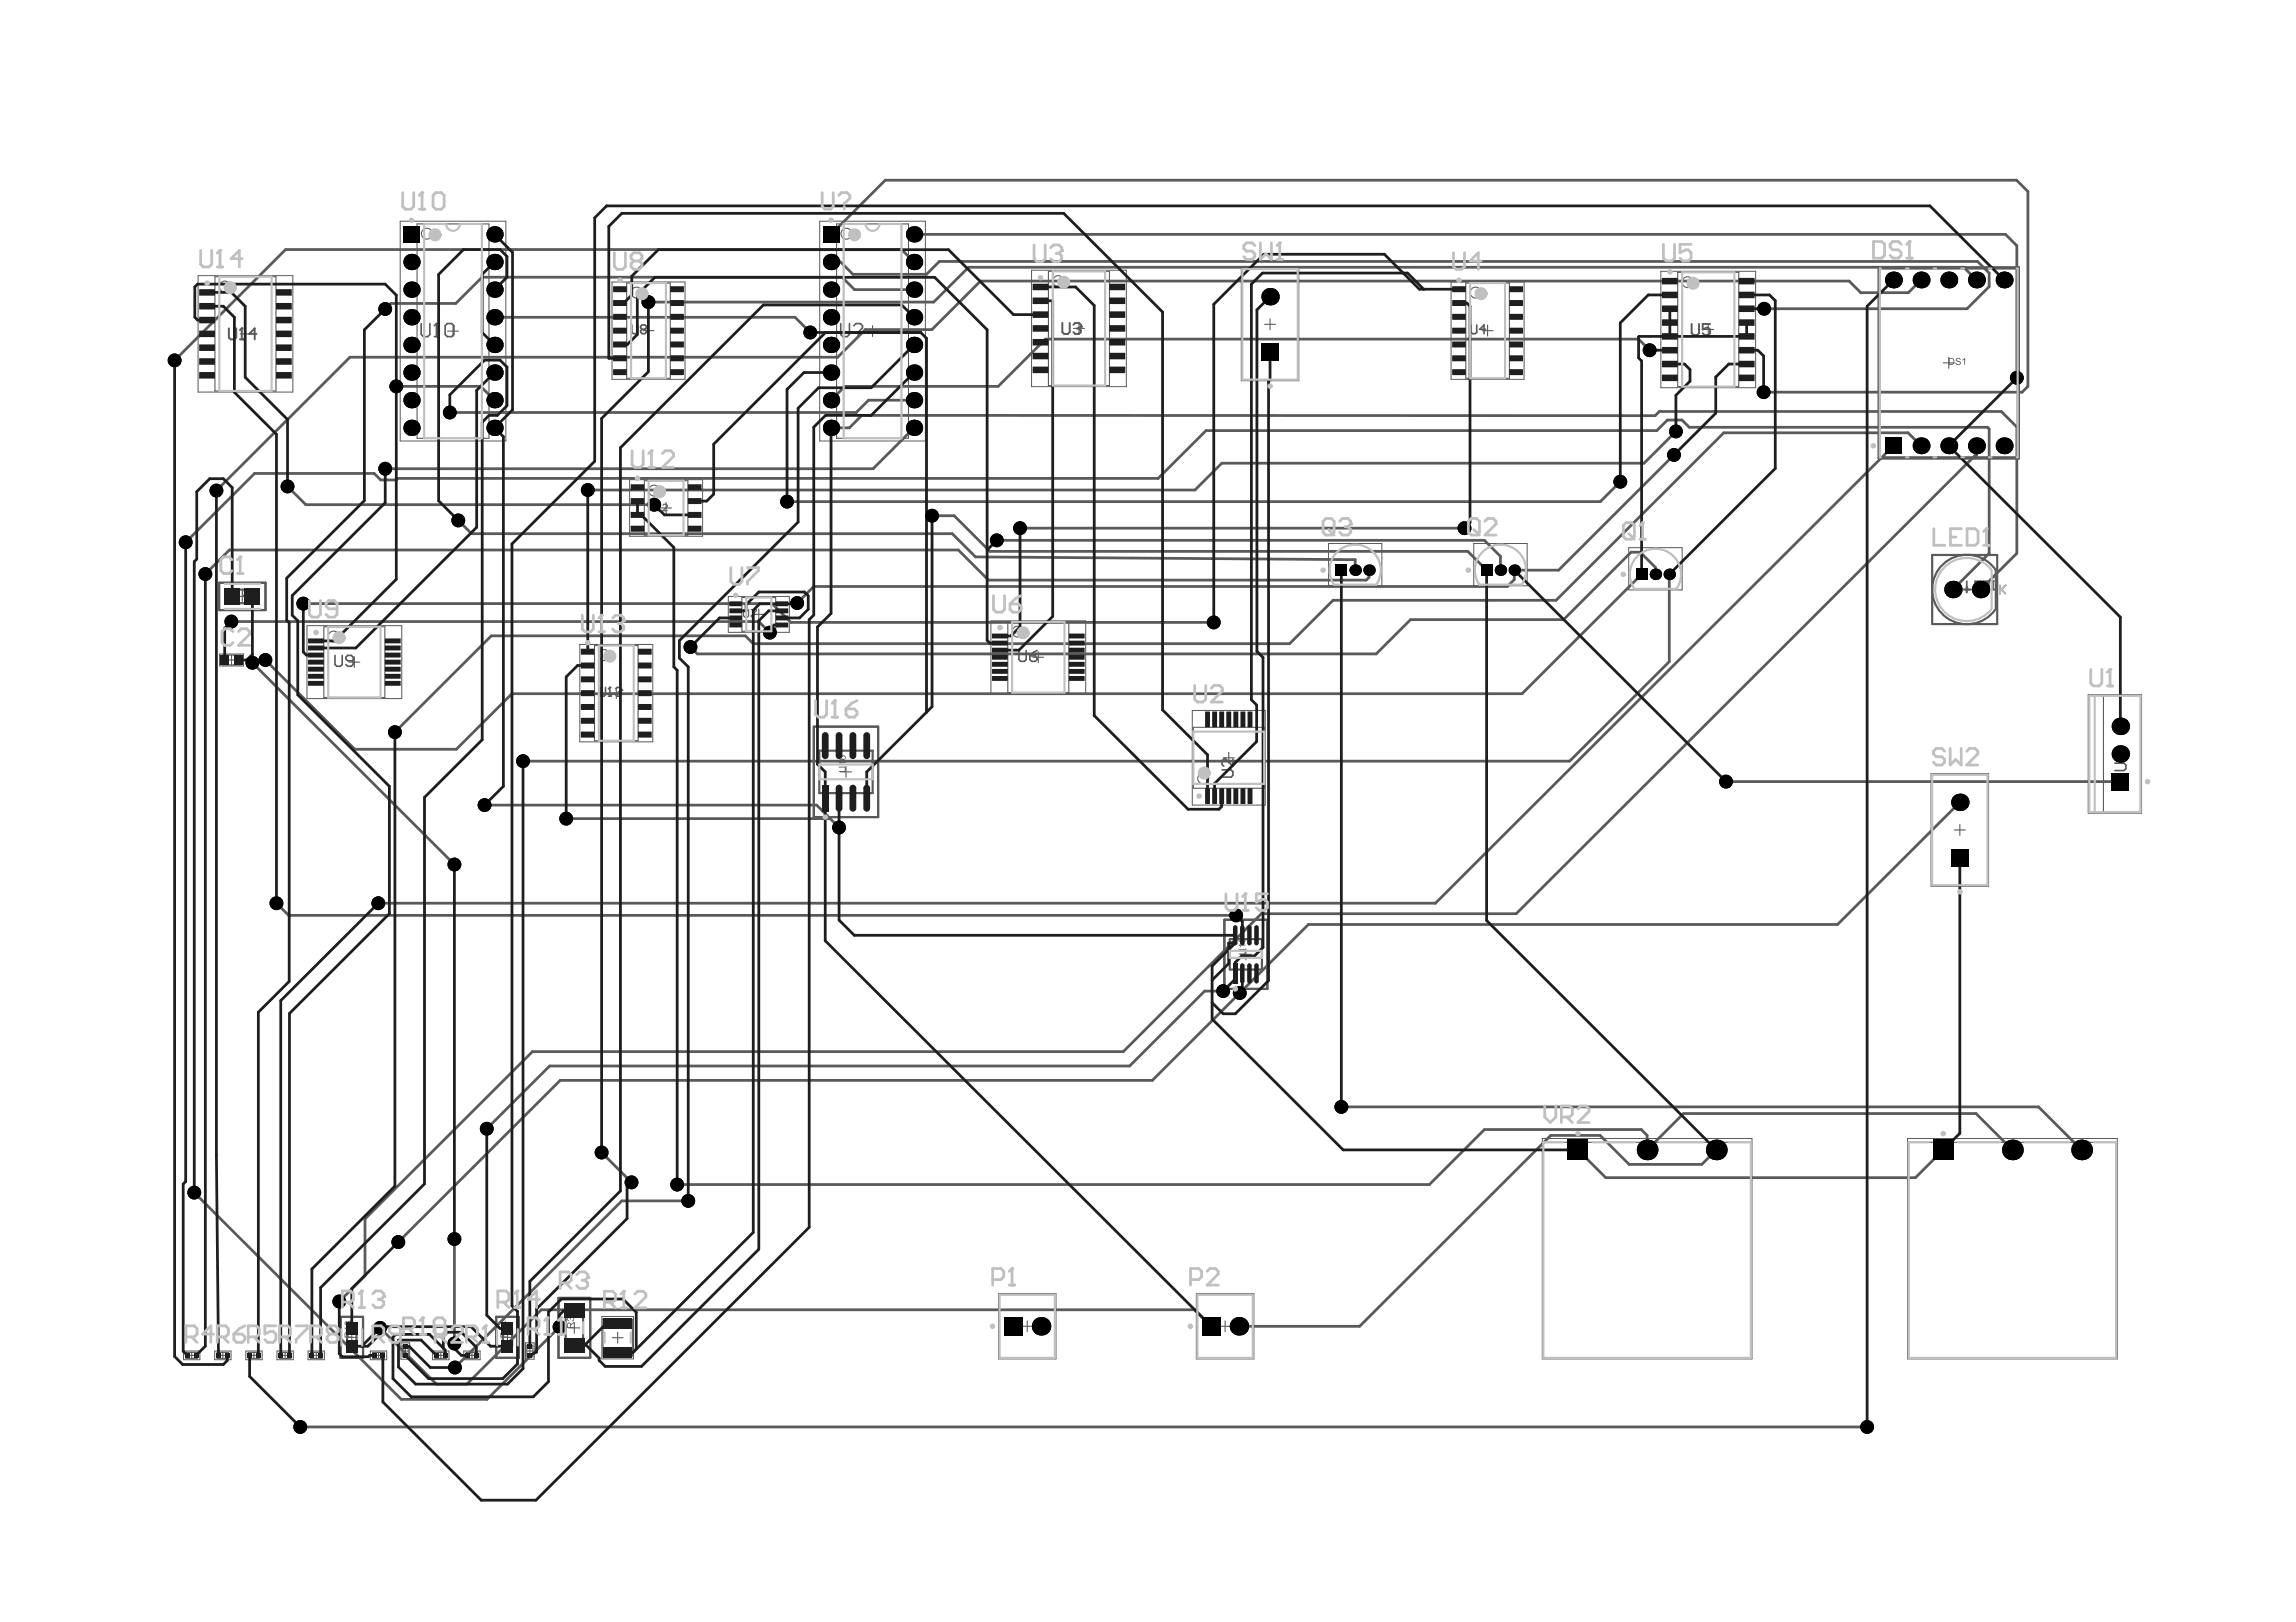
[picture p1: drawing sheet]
<svg xmlns="http://www.w3.org/2000/svg" width="297mm" height="210mm" viewBox="0 0 297 210" stroke-linecap="round" stroke-linejoin="round" font-family="sans-serif">
<g fill="none" stroke="#5a5a5a" stroke-width=".14">
<path d="M27.8 35.8h7.9v14.8h-7.9zM54 29h9.3v27.7h-9.3zM81.1 36.6h5.6v12.4h-5.6zM108.2 29h9.3v27.7h-9.3zM135.6 35.1h7.9v14.8h-7.9zM160.7 34.8h7.2v14.3h-7.2zM189.6 36.6h5.7v12.4h-5.7zM217.1 35.2h7.8v14.8h-7.8zM31.1 43.2h1.4M31.8 42.5v1.4M57.9 42.8h1.4M58.6 42.1v1.5"/>
<path d="M83.2 42.8h1.4M83.9 42.1v1.4M112.2 42.8h1.4M112.9 42.1v1.5M138.9 42.5h1.4M139.6 41.8v1.4M163.6 42h1.4M164.3 41.3v1.4M191.7 42.8h1.5M192.5 42.1v1.4M220.3 42.6h1.4M221 41.9v1.4"/>
<path d="M251.4 47h1.4M252.1 46.3v1.4M30.6 77.2h1.5M31.3 76.5v1.4M83.4 62.2h5.6v7.1h-5.6zM85.5 65.7h1.4M86.2 65v1.4M96 77.3h4.4v4.4h-4.4zM97.5 79.5h1.4M98.2 78.8v1.4M172.9 71.5a3.3 3.3 0 0 1 4.5-.3 3.3 3.3 0 0 1 .6 4.5h-5.4a3.3 3.3 0 0 1 .3-4.2zM174.6 73.8h1.4"/>
<path d="M175.3 73.1v1.4M191.7 71.5a3.3 3.3 0 0 1 4.5-.3 3.3 3.3 0 0 1 .6 4.5h-5.4a3.3 3.3 0 0 1 .3-4.2zM193.4 73.8h1.4M194.1 73.1v1.4M211.8 72a3.3 3.3 0 0 1 4.5-.2 3.3 3.3 0 0 1 .6 4.4h-5.5a3.3 3.3 0 0 1 .4-4.2zM213.5 74.3h1.4M214.2 73.6v1.4M28.8 84.8h2.4v1.2h-2.4zM29.3 85.4h1.3M30 84.8v1.2M41.9 81.1h7.9v9.2h-7.9zM45.1 85.7h1.4"/>
<path d="M45.8 85v1.4M76.9 83.5h5.6v12.4h-5.6zM79 89.7h1.4M79.7 89v1.4M108.7 99.9h1.5M109.4 99.2v1.4M130.4 80.5h7.9v9.1h-7.9zM133.6 85.1h1.4M134.3 84.3v1.5M154.4 94.1h9.1v7.9h-9.1zM158.3 98.1h1.4M159 97.4v1.4"/>
<path d="M270.3 90h6.6v15.1h-6.6zM272.1 90v15.1M273.6 97.6h1.4M274.3 96.9v1.4M250 100.3h7.1v14.3h-7.1zM252.8 107.4h1.5M253.5 106.7v1.4M160.5 123.5h1.4M161.2 122.8v1.4M199.7 147.8h26.8v27.9h-26.8zM212.4 148.8h1.4M213.1 148.1v1.4"/>
<path d="M246.9 147.8h26.9v27.9h-26.9zM259.6 148.8h1.5M260.4 148.1v1.4M24.1 175h1.4v.8h-1.4zM24.4 175.4h.8M24.8 175v.8M28.1 175h1.5v.8h-1.5zM28.4 175.4h.8M28.8 175v.8M32.1 175h1.5v.8h-1.5zM32.5 175.4h.7M32.9 175v.8"/>
<path d="M36.1 175h1.5v.8h-1.5zM36.5 175.4h.8M36.9 175v.8M40.2 175h1.5v.8h-1.5zM40.5 175.4h.8M40.9 175v.8M44.8 173.1h1.4M45.5 172.4v1.4M48.2 175h1.5v.8h-1.5zM48.6 175.4h.8M49 175v.8M52 174.8h.8"/>
<path d="M52 174.1h.8v1.5h-.8zM52.4 174.5v.7M56.3 175h1.5v.8h-1.5zM56.6 175.4h.8M57 175v.8M60.3 175h1.5v.8h-1.5zM60.7 175.4h.7M61.1 175v.8M64.9 173.1h1.5M65.7 172.4v1.4M68.2 174.8h.7M68.2 174.1h.7v1.5h-.7z"/>
<path d="M68.5 174.5v.7M73.6 171.8h1.4M74.3 171.1v1.4M78 170.7h3.8v4.8h-3.8zM79.2 173.1h1.4M79.9 172.4v1.4M129.3 167.6h7.2v8.1h-7.2zM132.2 171.6h1.4M132.9 170.9v1.4M154.9 167.6h7.2v8.1h-7.2zM157.8 171.6h1.4M158.5 170.9v1.4"/>
<circle cx="29.1" cy="37.1" r=".7"/>
<circle cx="55.2" cy="30.2" r=".7"/>
<circle cx="82.3" cy="37.9" r=".7"/>
<circle cx="109.5" cy="30.2" r=".7"/>
<circle cx="136.9" cy="36.4" r=".7"/>
<circle cx="190.9" cy="37.9" r=".7"/>
<circle cx="218.3" cy="36.5" r=".7"/>
<circle cx="84.6" cy="63.5" r=".7"/>
<circle cx="43.2" cy="82.4" r=".7"/>
<circle cx="78.2" cy="84.8" r=".7"/>
<circle cx="131.7" cy="81.7" r=".7"/>
<circle cx="155.7" cy="100.7" r=".7"/>
</g>
<g fill="none" stroke="#5a5a5a" stroke-width=".13">
<path d="M25.6 35.7h12.3v15h-12.3zM51.8 28.6h13.6v28.5h-13.6zM79.2 36.5h9.4v12.6h-9.4zM106 28.6h13.7v28.5h-13.7zM133.5 35h12.2v15h-12.2zM160.6 34.7h7.4v14.6h-7.4zM187.7 36.5h9.5v12.6h-9.5zM214.9 35.1h12.2v15.1h-12.2zM81.5 62.1h9.4v7.3h-9.4zM94.2 77.2h7.9v4.6h-7.9zM171.9 70.3h6.9v5.5h-6.9zM190.7 70.3h6.9v5.5h-6.9z"/>
<path d="M210.7 70.9h6.9v5.4h-6.9zM28.4 84.6h3.1v1.6h-3.1zM39.7 81h12.3v9.4h-12.3zM75 83.4h9.5v12.6h-9.5zM128.2 80.3h12.3v9.5h-12.3zM154.2 91.9h9.5v12.3h-9.5zM270.2 89.9h6.9v15.3h-6.9zM249.8 100.1h7.5v14.6h-7.5zM199.5 147.3h27.2v28.6h-27.2zM246.8 147.3h27.1v28.6h-27.1zM23.7 174.8h2.2v1.2h-2.2zM27.8 174.8h2.1v1.2h-2.1z"/>
<path d="M31.8 174.8h2.1v1.2h-2.1zM35.8 174.8h2.1v1.2h-2.1zM39.9 174.8h2.1v1.2h-2.1zM47.9 174.8h2.1v1.2h-2.1zM51.9 173.8h1.1v2.1h-1.1zM56 174.8h2.1v1.2h-2.1zM60 174.8h2.1v1.2h-2.1zM68 173.8h1.1v2.1h-1.1zM77.9 170.4h4.1v5.5h-4.1zM129.2 167.4h7.4v8.5h-7.4zM154.8 167.4h7.4v8.5h-7.4z"/>
</g>
<path d="M243.1 34.6h18.1v24.7h-18.1zM28.3 75.4h6v3.5h-6zM250 71.8h8.4v9h-8.4zM254.1 76.3h.7M254.4 75.9v.7M258.2 78.8v-5a4.5 4.5 0 0 0-6.7-.9 4.5 4.5 0 0 0-.1 6.7 4.5 4.5 0 0 0 6.7-.7M105.3 94h8.3v11.7h-8.3zM158.4 119h5.6v9h-5.6zM44.1 170.4h2.9v5.3h-2.9zM64.2 170.4h2.9v5.3h-2.9zM72.3 168h4.1v7.7h-4.1z" fill="none" stroke="#5a5a5a" stroke-width=".28"/>
<path d="M254.4 75.2v1.1h.8M255.5 75.8h.4M256.2 75.2h-.7v1.1h.7M256.6 75.2h.5l.2 .2v.7l-.2 .2h-.5zM257.7 76.3h.3M257.8 75.2h.1M257.8 75.2v1.1M257.8 75.2l-.1 .2M258.7 75.8v1M258.9 76.3l.6 .5M259.5 75.8l-.8 .7" fill="none" stroke="#5a5a5a" stroke-width=".21"/>
<g fill="#5a5a5a">
<path d="M31.4 76.4l.4-.1 .3 .1v.1l-.1 .1a.31 .31 0 0 0-.5-.1 .31 .31 0 0 0 0 .4v.1a.28 .28 0 0 0 .3 .1 .28 .28 0 0 0 .2-.2h.1a.42 .42 0 0 1-.6 .3 .42 .42 0 0 1-.1-.7z"/>
<path d="M32.3 76.5l.4-.2v.9h-.2v-.7l-.1 .1z"/>
<path d="M73.4 170.6l.1-.1 .3 .1a.28 .28 0 0 1 .5 0 .28 .28 0 0 1-.3 .4v-.1a.17 .17 0 0 0 .2-.2 .17 .17 0 0 0-.2-.1 .17 .17 0 0 0-.1 .2l-.1-.1a.16 .16 0 0 0-.2-.1 .16 .16 0 0 0-.2 .1 .16 .16 0 0 0 .2 .2v.1a.31 .31 0 0 1-.2-.4z"/>
<path d="M108.5 99.2h.6a.35 .35 0 0 1 .3 .3 .35 .35 0 0 1-.1 .4h-.8v-.1h.5a.24 .24 0 0 0 .3-.2 .24 .24 0 0 0-.3-.3h-.5z"/>
<path d="M108.5 98.6h.9v.2h-.7l.1 .1-.1 .1z"/>
<path d="M253 46.4l.3-.1a.27 .27 0 0 1 .4 .3h-.2a.22 .22 0 0 0-.2-.2 .22 .22 0 0 0-.2 .2l.2 .1a.31 .31 0 0 1 .3 .1 .31 .31 0 0 1-.1 .4 .4 .4 0 0 1-.5-.3h.1a.26 .26 0 0 0 .2 .2 .26 .26 0 0 0 .3-.1l-.3-.2a.28 .28 0 0 1-.3-.4z"/>
<path d="M253.9 46.6l.3-.3v.9h-.1v-.7l-.1 .1z"/>
<path d="M160.2 122.8h.6a.35 .35 0 0 1 .4 .4 .35 .35 0 0 1-.4 .3h-.6v-.1h.6a.24 .24 0 0 0 .2-.2 .24 .24 0 0 0-.2-.3h-.6z"/>
<path d="M160.2 122.2h.9v.2h-.7l.2 .1-.1 .1z"/>
<path d="M160.2 121.4h.2v.3l.2 .1a.29 .29 0 0 1 .2-.4 .29 .29 0 0 1 .4 .2 .29 .29 0 0 1-.3 .4v-.1a.2 .2 0 0 0 .1-.3 .2 .2 0 0 0-.2-.1 .2 .2 0 0 0-.2 .2l.2 .1-.1 .1h-.5z"/>
<path d="M64.7 171.8h.9v.1h-.7l.2 .2h-.2z"/>
<path d="M44.6 171.8h.9v.1h-.7l.1 .2h-.1z"/>
<path d="M44.6 171h.3l.1 .1a.28 .28 0 0 1 .5 0 .28 .28 0 0 1-.2 .4l-.1-.1a.2 .2 0 0 0 .2-.2 .2 .2 0 0 0-.2-.2 .2 .2 0 0 0-.2 .3 .16 .16 0 0 0-.2-.2 .16 .16 0 0 0-.1 .1 .16 .16 0 0 0 .1 .2v.1a.27 .27 0 0 1-.2-.2 .27 .27 0 0 1 0-.3z"/>
<path d="M73.5 171.4v.4h.3v-.5h-.2zM73.4 171.3a.25 .25 0 0 1 .3-.2 .25 .25 0 0 1 .2 .3l.4-.3v.1l-.4 .3v.3h.4v.1h-.9z"/>
<path d="M108.5 97.9l.1-.1h.1v.1a.17 .17 0 0 0-.1 .2 .17 .17 0 0 0 .2 .1l.1 .1a.29 .29 0 0 1 .1-.5 .29 .29 0 0 1 .4 .1 .29 .29 0 0 1-.2 .4l-.3 .1a.35 .35 0 0 1-.4-.5zM108.9 98.1a.2 .2 0 0 0 .4 0 .2 .2 0 0 0-.4 0z"/>
<path d="M252.2 46.4v.7h.3a.35 .35 0 0 0 .2-.4 .35 .35 0 0 0-.3-.3zM252.1 46.3l.6 .1 .1 .2v.1a.38 .38 0 0 1-.4 .5h-.3z"/>
<path d="M64.8 172.6v.4h.3v-.4v-.1zM64.8 172.5a.25 .25 0 0 1 .3-.1 .25 .25 0 0 1 .1 .2l.4-.3v.1l-.4 .4v.2h.4v.1h-.9z"/>
<path d="M64.9 171.2l.4 .3v-.3zM64.7 171.1h.6v-.2h.1v.2h.2v.1h-.2v.4h-.1z"/>
<path d="M44.7 172.6v.4h.3v-.4l-.1-.1zM44.6 172.5a.25 .25 0 0 1 .3-.1 .25 .25 0 0 1 .2 .2l.4-.3v.1l-.4 .4v.2h.4v.1h-.9z"/>
</g>
<g fill="none" stroke="#5a5a5a" stroke-width=".28">
<path d="M243.1 34.6h18.1v24.7h-18.1zM243.2 34.7h17.8v24.5h-17.8zM28.3 75.4h6v3.5h-6zM29.9 76.3h2.9v1.8h-2.9zM105.3 94h8.3v11.7h-8.3zM106 97.1h6.9v5.5h-6.9zM158.4 119h5.6v9h-5.6zM159.1 121.5h4.2v4h-4.2zM44.1 170.4h2.9v5.3h-2.9zM44.9 172h1.2v2.2h-1.2zM64.2 170.4h2.9v5.3h-2.9zM65.1 172h1.2v2.2h-1.2z"/>
<path d="M72.3 168h4.1v7.7h-4.1zM73.2 169.6h2.2v4.5h-2.2z"/>
</g>
<g fill="none" stroke="#5a5a5a" stroke-width=".25">
<path d="M29.6 42.5v1.2l.2 .2h.5l.3-.2v-1.2M31 43.9h.5M31.3 42.5h.1M31.3 42.5v1.4M31.3 42.5l-.3 .2M33.2 43.2h-1l.7-.7v1.4M137.4 41.8v1.2l.3 .2h.5l.2-.2v-1.2M138.9 42l.2-.2h.5l.2 .2v.3M139.3 42.5h.3M139.6 42.5l.2 .2v.3l-.2 .2h-.5l-.2-.2M139.8 42.3h.1M139.8 42.3l-.2 .2"/>
<path d="M218.9 41.9v1.2l.2 .3h.5l.2-.3v-1.2M221.2 41.9h-.9v.7l.5-.2h.2l.2 .2v.5l-.2 .3h-.5l-.2-.3"/>
</g>
<g fill="none" stroke="#5a5a5a" stroke-width=".21">
<path d="M54.5 41.9v1.4l.3 .3h.5l.3-.3v-1.4M56.2 43.6h.5M56.5 41.9h.1M56.5 41.9v1.7M56.5 41.9l-.3 .3M57.6 42.2l.3-.3h.5l.3 .3v1.1l-.3 .3h-.5l-.3-.3zM81.7 42.1v.9l.2 .2h.4l.2-.2v-.9M83.1 42.6l-.2 .2v.2l.2 .2h.3l.2-.2v-.2l-.2-.2M83.1 42.6l-.2-.2v-.2l.2-.1h.3l.2 .1v.2l-.2 .2M83.1 42.6h.3M108.8 41.9v1.4l.2 .3h.6l.3-.3v-1.4M110.5 42.2l.2-.3h.6l.3 .3v.2l-.6 .6"/>
<path d="M111 43.3v.3M190.3 42.1v.9l.2 .2h.4l.2-.2v-.9M192.2 42.6h-.8l.6-.5v1.1M43.3 84.8v1.2l.3 .2h.4l.3-.2v-1.2M45.7 85.5h-.7l-.3-.2v-.3l.3-.2h.5l.2 .2v1l-.2 .2h-.5l-.3-.2M77.6 89v.9l.2 .2h.3l.2-.2v-.9M78.7 90.1h.4M78.9 89h.1M78.9 89v1.1M78.9 89l-.2 .2M79.6 89.2l.2-.2h.4l.2 .2v.1M80 89.5h.2"/>
<path d="M80.2 89.5l.2 .2v.2l-.2 .2h-.4l-.2-.2M80.4 89.3h.1M80.4 89.3l-.2 .2M131.8 84.2v1.2l.3 .2h.4l.3-.2v-1.2M133.2 84.9h.7l.3 .2v.3l-.3 .2h-.4l-.3-.2zM134.2 84.2l-.5 .2-.5 .5M158.1 99.6h1.2l.2 .3v.4l-.2 .3h-1.2M159.5 98.2v1l-.9-1h-.3l-.2 .3v.4l.2 .3M273.6 98h.1M273.6 98.8h1.2l.2 .2v.5l-.2 .2h-1.2M273.6 98h1.4M273.6 98l.2 .3"/>
<path d="M275 97.8v.5"/>
</g>
<path d="M84.2 65.3v.7l.1 .1h.3l.2-.1v-.7M85.1 66.1h.2M85.2 65.3h.1M85.2 65.3v.8M85.2 65.3l-.1 .1M85.8 65.4l.1-.1h.3l.1 .1v.1l-.5 .6h.5M96.2 78.9v.8l.2 .2h.3l.2-.2v-.8M97.2 78.9h.6v.1l-.6 .7v.2" fill="none" stroke="#5a5a5a" stroke-width=".14"/>
<g fill="none" stroke="#5a5a5a" stroke-width=".36">
<path d="M107.5 33.9h1.2l1.6 1.6h9.6l1.6-1.7h134.3l1.5 1.5v1.8l-2.8 2.9h-26.3M107.5 30.3l7-7h146.4l1.5 1.5v25.2l-.8 .8h-33.4M118.3 30.3h141.2l1.4 1.5v17.1M118.3 37.5h-7.7l-1.7-1.6h-46.5l-3.4 3.4h-8.4l-.8 .7M118.3 33.9l-1.7-1.6h-79.7l-14.3 14.3M248.5 36.2l-1.6 1.7h-6.2l-1.5-1.5h-112.4l-6.2 6.3h-8.6l-3.6 3.5h-63.1l-17.3 17.3M255.7 36.2l-1.6-1.6h-128.8l-4.5 4.5h-36.9M51.3 50h10.9l1.8 1.8M64 41.1h38.9l1.9 1.9M107.5 55.4h2.4l1.6-1.6h102.6l.6-.6h44.2l2 2.1v16.3l-4.7 4.7M118.3 55.4l-5.3 5.3h-63.2M118.3 51.8h-5.9l-1.6 1.6h-52.6"/>
<path d="M213.4 45.3l-1.4-1.4h-76.7l-6.2 6.1h-19.8l-1.8 1.8M216.6 58.9l-15 14.9h-5.7v1.2l-.9 .9h-89.7l-2.2 2.1M216.8 55.8l-4.1 4.1h-54.6l-3.5 3.5h-78.6M245 57.7l-59.3 59.2h-136.8M248.5 57.7l-1.6-1.7h-23.9l-21.7 21.7h-28.8l-5.7 5.6h-69.3l-1.1-1h-32.8l-12.5 12.4M255.7 57.7v1.2h-.2l-59.3 59.3h-33l-17.9 17.9h-76.4l-21.7 21.6v7.4l-3.3 3.3M24 70.2l8.9-8.9h15.5l.9 .8h2l.2-.2h98.3l6.2-6.2h58.3l1.4-1.3h1.9l.9 .9h38.6l.2 .2v16.1l-4.6 4.7M37.2 62.9l2.4 2.4h45M39.2 78.1h60.7l2.4 2.4h54.7M59.3 67.3l1.7 1.8h62.2l3 3 49.1 .3v1.4M120.6 66.7h2.8l4.7 4.7h61.8l2.4 2.4M129 69.9h63l2.1 2.1v1.8"/>
<path d="M132 68.3h57.5M177.1 73.8v.9l-.3 .4h-48.9l-3.9-3.9h-94.3l-3.1 3.1M209.6 62.3l-2.6 2.6h-105.2M212.4 74.3l-15.5 15.5h-130.7l-7.2 7.2h-13.1l-11.6-11.6M214.2 74.3v-.9l-2-1.9h-1.2l-8.7 8.7h-19.8l-4.5 4.4h-87.8l-.9-.9M216 74.3v11.3l-12.9 12.9h-135.4M29.9 80.4h68.3l1.4 1.5M32.7 85.8l26.1 26.1M35.8 116.9l1.5 1.6h122.6M62.7 104.2h43l1.7 1.7M73.3 105.9h34.1M107.4 105.9l1.2 1.2"/>
<path d="M223.3 101.1h51M253.5 103.8l-15.8 15.8h-68.4l-20.2 20.2h-76.6l-21 20.9M158.2 128.3h-2.4l-9.7 9.7h-75l-8.1 8.1M25.1 154.3l26.8 26.8h11.1l9.4-9.4M77.8 149.1l3.9 3.9M89 155.4h-8.6l-21.5 21.6M173.5 143.2h90.2l5.6 5.6M204.1 148.8l3.6 3.6h40.1l3.6-3.6M222 148.8l-1.8 1.9h-9.4l-3.8-3.8h-6.4l-24.7 24.7h-15.6M260.4 148.8l-4.8-4.7h-37.8l-4.7 4.7v-1.9l-.8-.7h-20.3l-7.1 7.1h-97.3M58.8 160.3v13.6M156.7 171.6l-2.1-2.1h-84.6l-9.6 9.6h-3.9l-7.3-7.3"/>
<path d="M38.8 184.7h202.8"/>
</g>
<g fill="#000">
<circle cx="49.8" cy="40" r=".89"/>
<circle cx="53.2" cy="33.9" r="1.06"/>
<circle cx="53.2" cy="37.5" r="1.06"/>
<circle cx="64" cy="37.5" r="1.06"/>
<circle cx="64" cy="33.9" r="1.06"/>
<circle cx="64" cy="30.3" r="1.06"/>
<circle cx="83.9" cy="39.1" r=".89"/>
<circle cx="107.5" cy="37.5" r="1.06"/>
<circle cx="107.5" cy="33.9" r="1.06"/>
<circle cx="118.3" cy="37.5" r="1.06"/>
<circle cx="118.3" cy="30.3" r="1.06"/>
<circle cx="118.3" cy="33.9" r="1.06"/>
<circle cx="164.3" cy="38.4" r="1.13"/>
<circle cx="228.2" cy="40" r=".89"/>
<circle cx="245" cy="36.2" r="1.09"/>
<circle cx="248.5" cy="36.2" r="1.09"/>
<circle cx="252.1" cy="36.2" r="1.09"/>
<circle cx="255.7" cy="36.2" r="1.09"/>
<circle cx="259.3" cy="36.2" r="1.09"/>
<circle cx="22.6" cy="46.6" r=".89"/>
<circle cx="51.3" cy="50" r=".89"/>
<circle cx="53.2" cy="55.4" r="1.06"/>
<circle cx="53.2" cy="44.6" r="1.06"/>
<circle cx="53.2" cy="51.8" r="1.06"/>
<circle cx="53.2" cy="48.2" r="1.06"/>
<circle cx="53.2" cy="41.1" r="1.06"/>
<circle cx="58.2" cy="53.4" r=".89"/>
<circle cx="64" cy="55.4" r="1.06"/>
<circle cx="64" cy="51.8" r="1.06"/>
<circle cx="64" cy="44.6" r="1.06"/>
<circle cx="64" cy="48.2" r="1.06"/>
<circle cx="64" cy="41.1" r="1.06"/>
<circle cx="104.8" cy="43" r=".89"/>
<circle cx="107.5" cy="48.2" r="1.06"/>
<circle cx="107.5" cy="41.1" r="1.06"/>
<circle cx="107.5" cy="44.6" r="1.06"/>
<circle cx="107.5" cy="55.4" r="1.06"/>
<circle cx="107.5" cy="51.8" r="1.06"/>
<circle cx="118.3" cy="55.4" r="1.06"/>
<circle cx="118.3" cy="51.8" r="1.06"/>
<circle cx="118.3" cy="41.1" r="1.06"/>
<circle cx="118.3" cy="44.6" r="1.06"/>
<circle cx="118.3" cy="48.2" r="1.06"/>
<circle cx="213.4" cy="45.3" r=".89"/>
<circle cx="216.6" cy="58.9" r=".89"/>
<circle cx="216.8" cy="55.8" r=".89"/>
<circle cx="228.2" cy="50.8" r=".89"/>
<circle cx="248.5" cy="57.7" r="1.09"/>
<circle cx="252.1" cy="57.7" r="1.09"/>
<circle cx="255.7" cy="57.7" r="1.09"/>
<circle cx="259.3" cy="57.7" r="1.09"/>
<circle cx="260.9" cy="48.9" r=".89"/>
<circle cx="24" cy="70.2" r=".89"/>
<circle cx="26.6" cy="74.3" r=".89"/>
<circle cx="28" cy="63.5" r=".89"/>
<circle cx="37.2" cy="62.9" r=".89"/>
<circle cx="39.2" cy="78.1" r=".89"/>
<circle cx="49.8" cy="60.7" r=".89"/>
<circle cx="59.3" cy="67.3" r=".89"/>
<circle cx="76" cy="63.4" r=".89"/>
<circle cx="84.6" cy="65.3" r=".89"/>
<circle cx="101.8" cy="64.9" r=".89"/>
<circle cx="103.1" cy="78" r=".89"/>
<circle cx="120.6" cy="66.7" r=".89"/>
<circle cx="129" cy="69.9" r=".89"/>
<circle cx="132" cy="68.3" r=".89"/>
<circle cx="175.3" cy="73.8" r=".74"/>
<circle cx="177.1" cy="73.8" r=".74"/>
<circle cx="189.5" cy="68.3" r=".89"/>
<circle cx="194.1" cy="73.8" r=".74"/>
<circle cx="195.9" cy="73.8" r=".74"/>
<circle cx="209.6" cy="62.3" r=".89"/>
<circle cx="214.2" cy="74.3" r=".74"/>
<circle cx="216" cy="74.3" r=".74"/>
<circle cx="252.7" cy="76.3" r="1.13"/>
<circle cx="256.2" cy="76.3" r="1.13"/>
<circle cx="29.9" cy="80.4" r=".89"/>
<circle cx="32.7" cy="85.8" r=".89"/>
<circle cx="34.3" cy="85.4" r=".89"/>
<circle cx="51.1" cy="94.7" r=".89"/>
<circle cx="67.7" cy="98.5" r=".89"/>
<circle cx="89.3" cy="83.7" r=".89"/>
<circle cx="99.6" cy="81.9" r=".89"/>
<circle cx="157" cy="80.5" r=".89"/>
<circle cx="274.3" cy="94" r="1.13"/>
<circle cx="274.3" cy="97.6" r="1.13"/>
<circle cx="35.8" cy="116.9" r=".89"/>
<circle cx="48.9" cy="116.9" r=".89"/>
<circle cx="58.8" cy="111.9" r=".89"/>
<circle cx="62.7" cy="104.2" r=".89"/>
<circle cx="73.3" cy="105.9" r=".89"/>
<circle cx="108.6" cy="107.1" r=".89"/>
<circle cx="159.9" cy="118.5" r=".89"/>
<circle cx="223.3" cy="101.1" r=".89"/>
<circle cx="253.5" cy="103.8" r="1.13"/>
<circle cx="158.2" cy="128.3" r=".89"/>
<circle cx="160.4" cy="128.5" r=".89"/>
<circle cx="25.1" cy="154.3" r=".89"/>
<circle cx="63" cy="146.1" r=".89"/>
<circle cx="77.8" cy="149.1" r=".89"/>
<circle cx="81.7" cy="153" r=".89"/>
<circle cx="87.6" cy="153.3" r=".89"/>
<circle cx="89" cy="155.4" r=".89"/>
<circle cx="173.5" cy="143.2" r=".89"/>
<circle cx="213.1" cy="148.8" r="1.34"/>
<circle cx="222" cy="148.8" r="1.34"/>
<circle cx="260.4" cy="148.8" r="1.34"/>
<circle cx="269.3" cy="148.8" r="1.34"/>
<circle cx="43.9" cy="168.4" r=".89"/>
<circle cx="49.2" cy="171.8" r=".89"/>
<circle cx="51.5" cy="160.7" r=".89"/>
<circle cx="58.8" cy="173.9" r=".89"/>
<circle cx="58.8" cy="160.3" r=".89"/>
<circle cx="58.9" cy="177" r=".89"/>
<circle cx="72.4" cy="171.7" r=".89"/>
<circle cx="134.7" cy="171.6" r="1.2"/>
<circle cx="160.3" cy="171.6" r="1.2"/>
<circle cx="38.8" cy="184.7" r=".89"/>
<circle cx="241.6" cy="184.7" r=".89"/>
</g>
<g fill="#000">
<path d="M52.2 29.3h2.1v2.1h-2.1z" fill-rule="evenodd"/>
<path d="M52.2 29.3h2.1v2.1h-2.1z" fill-rule="evenodd"/>
<path d="M106.5 29.3h2.1v2.1h-2.1z" fill-rule="evenodd"/>
<path d="M106.5 29.3h2.1v2.1h-2.1z" fill-rule="evenodd"/>
<path d="M163.2 44.4h2.2v2.3h-2.2z" fill-rule="evenodd"/>
<path d="M163.2 44.4h2.2v2.3h-2.2z" fill-rule="evenodd"/>
<path d="M243.9 56.6h2.1v2.2h-2.1z" fill-rule="evenodd"/>
<path d="M243.9 56.6h2.1v2.2h-2.1z" fill-rule="evenodd"/>
<path d="M172.8 73h1.5v1.5h-1.5z" fill-rule="evenodd"/>
<path d="M172.8 73h1.5v1.5h-1.5z" fill-rule="evenodd"/>
<path d="M191.6 73h1.5v1.5h-1.5z" fill-rule="evenodd"/>
<path d="M191.6 73h1.5v1.5h-1.5z" fill-rule="evenodd"/>
<path d="M211.6 73.6h1.5v1.5h-1.5z" fill-rule="evenodd"/>
<path d="M211.6 73.6h1.5v1.5h-1.5z" fill-rule="evenodd"/>
<path d="M252.4 109.9h2.3v2.2h-2.3z" fill-rule="evenodd"/>
<path d="M252.4 109.9h2.3v2.2h-2.3z" fill-rule="evenodd"/>
<path d="M273.2 100h2.2v2.3h-2.2z" fill-rule="evenodd"/>
<path d="M273.2 100h2.2v2.3h-2.2z" fill-rule="evenodd"/>
<path d="M202.8 147.5h2.7v2.6h-2.7z" fill-rule="evenodd"/>
<path d="M202.8 147.5h2.7v2.6h-2.7z" fill-rule="evenodd"/>
<path d="M250.1 147.5h2.6v2.6h-2.6z" fill-rule="evenodd"/>
<path d="M250.1 147.5h2.6v2.6h-2.6z" fill-rule="evenodd"/>
<path d="M129.9 170.4h2.4v2.4h-2.4z" fill-rule="evenodd"/>
<path d="M129.9 170.4h2.4v2.4h-2.4z" fill-rule="evenodd"/>
<path d="M155.5 170.4h2.4v2.4h-2.4z" fill-rule="evenodd"/>
<path d="M155.5 170.4h2.4v2.4h-2.4z" fill-rule="evenodd"/>
</g>
<g fill="none" stroke="#1e1e1e" stroke-width=".36">
<path d="M26.8 39.6h2.1l1.4 1.5v9.7l5.5 5.4v60.7M26.8 37.8h3.1l1.8 1.8v9.2l5.5 5.5v8.6M49.8 40l-2.7 2.7v22.1l-10 10v5.5l.3 .3v46.4l-4 4v44.4M64 37.5l1.6-1.6v-2.7l-.9-.9h-4.7l-3.3 3.2v29.3l2.6 2.5M64 33.9l-1.6 1.6v7.5l1.6 1.6M64 30.3l2.3 2.4v20.3l-2.3 2.4 1.1 1.1v45.3l-2.4 2.4M80.2 39.2h.5l1-1v-2.5l3.5-3.4h37.5l8.4 8.4h3.5M83.9 39.1v9l-6.1 6v95M134.6 38.9h1.6v40.9l-4.4 4.3h-2.4M134.6 37.1h4.6l2.4 2.4v53.1l12.1 12.1h4l.4-.3v-1.4M164.3 38.4l-1.7 1.7v44.2l.8 .8v37.5l-1.1 1.1h-1.7l-.8 .9v2.1l-1.6 1.6M184.2 37.4l-2.1-2.1h-18.8l-1.4 1.5v53.8l.7 .6v4.8l-5.5 5.4v1.6"/>
<path d="M188.8 37.4h-5.2l-4.5-4.5h-15.6l-6.5 6.5v41.1M188.8 39.2h1l.4 .4v28l-.7 .7M216 38.2h-2.8l-3.6 3.6v20.5M216 40v3.5M226 38.2h2.9l.8 .7v21.7l-13.7 13.7M226 40h2.2M245 36.2l-3.4 3.4v145.1M259.3 36.2l-9.6-9.6h-171.2l-1.6 1.6v31.5l-10.7 10.7v98.6l.7 .7v6.8l-1.8 1.9h-9.7l-3-3M22.6 46.6v128.9l1 1.1h5.3l.5-.5v-.7M26.8 41.4h-1.2l-.4-.3v-4l.4-.3h24.2l1.5 1.4v36.8l-8 7.9h-2.4M58.2 53.4v-2.3l4.5-4.5h2l.9 .9v5l-1.3 1.3h-1l-.9 .8v41.1l-7.5 7.5v50l-13.4 13.4v8.8M64 48.2l-2.3 2.3v17.7l-15.7 15.7h-5.1"/>
<path d="M80.2 44.6h1l1.3-1.3v-5.1l2.2-2.3h36.2l6.8 6.8v40.2l.4 .3h1.3M80.2 46.4h-1.4v-17.1l1.6-1.7h57.2l12.8 12.8v51.5l5.8 5.8v5.3M104.8 43h14.3l.8 .8v48.4M107.5 48.2h-3.5l-2.2 2.2v14.5M107.5 55.4v24l-1.7 1.7v17.8l1 1v21.8l49.9 49.9M118.3 48.2l-5.6 5.6h-5.9l-1.5 1.5v24.3l-.6 .6v78.6l-35.4 35.3h-7l-12.8-12.7v-6M118.3 44.6l-5.6 5.6h-6.8l-2.6 2.6v14.8l-15.4 15.3v2.3l1.1 1.1v69.1M118.3 41.1l-1.6-1.6h-17.9l-18.5 18.4v96.2l-11.8 11.7v8.5M119.1 43h-12.3l-14.5 14.5v6.4l-.9 .9h-1.5M164.3 45.6v3.5l-.2 .2v77.6l-4.3 4.3h-1.6l-1.4-1.4M213.4 45.3h2.6M216 47.1h1.9l.7 .7v1.5l-1.8 1.9v4.6"/>
<path d="M226 45.3h1.4l.8 .8v4.7M226 47.1h-2.3l-1.7 1.7v4.7l-5.4 5.4M226 41.7v1.8l-14 .1v2.7l.4 .4v27.6M260.9 48.9l-8.8 8.8 22.2 22.2v14.1M24 70.2v82.7l-.3 .3v21.7l.5 .5M26.6 74.3v99.9l-1.2 1.2M28 63.5v86l.3 25.9M30 77.2v-14.1l-1.1-1.2h-1.8l-1.6 1.7v8.8l-.4 .3v81.6M32.7 77.2v8.6M39.2 78.1v6.3l.4 .4h1.3M49.8 60.7v4.4l-12 12v2.5l.7 .7v9.6l11.9 11.9v16.4l-12.9 13v44.2M76 63.4v20.9"/>
<path d="M82.5 64.8v1.8h.5l4.2 4.3v15.4l.4 .4v66.6M84.6 65.3l1.4 1.3h3.9M95.2 79.1h1.3v-.8l1.7-1.7h5.9l.5 .5v1.7l-1.2 1.2h-2.2M95.2 80h-2.1l-3.8 3.7M101.2 79.1h-1.7l-1.3 1.2v81.4l-15.2 15.1h-4.7l-.8-.8v-.2l-1.7-1.7h-1.5M103.1 78l-.1 .1h-4.7l-.8 .9v80.5l-15.6 15.5M120.6 66.7v24.8l-8.5 8.4v3.4M129 69.9l-1.3 1.3M132 68.3v12.8l-1.2 1.2h-1.4M173.5 73.8v69.4M192.3 73.8v45.3l29.7 29.7M195.9 73.8l27.4 27.3"/>
<path d="M29.9 80.4l-.8 .9v4.1M30.8 85.4h3.5M32.7 84.7l-.8 .7M51.1 94.7v58.8l-10.7 10.7v11.2M67.7 98.5v78.6l-2 2h-11.9l-2.2-2.2v-3.5h2.9l2 2M76 84.3h.1M76 86.1h-1.3l-1.4 1.5v18.3M101.2 80.9h-1.1l-.5 .5v.5M48.9 116.9l-12.6 12.6v45.9M58.8 111.9v48.4M108.6 103.3v15.8l1.9 1.9h49.3v1M159.9 118.5l.8 .8v1.7"/>
<path d="M253.5 111v35.7l-2.1 2.1M159.8 122l-3 3v6.9l17 16.9h30.3M159.8 122h-.8v2.7l-2.2 2.1M160.7 126v2.2l-.3 .3M63 146.1v24.1l1.7 1.7h1M81.7 153l-.6 .6v4.1l-11.7 11.7v5.6l-.9 .4M32.3 175.4v2.7l6.5 6.6M43.9 168.4v6.8l.4 .4h3.4l.1-.2h.6M45.5 174.2h2.1l2.5-2.5h10.8l2.6 2.5h2.2M49.2 171.8l-2.4 2.4M51.5 160.7l-6 6v5.2M52.4 174.3h.6l2.7 2.7h3.2"/>
<path d="M57.4 174.5l.2 .2v.7M57.4 174.5l-1.8-1.8h-4.4l-.4 .3v5.4l2.4 2.4h15.8l2-2v-9l1.6-1.7h8l1.7 1.7v4.8l-.4 .4M57.4 174.5v-1.6l.5-.5h1.8l1.9 1.9v1.1M58.8 173.9v.6l.9 .9h.8M74.3 169.6h-1.4l-.5 .6v1.5M79.9 175h2M79.9 171.2h-1.4l-2.9 2.9"/>
</g>
<g fill="#1e1e1e">
<path d="M35.8 48.1h1.9v.8v.1h-1.9l-.1-.1z" fill-rule="evenodd"/>
<path d="M35.8 46.4h1.9v.7v.1h-1.9l-.1-.1z" fill-rule="evenodd"/>
<path d="M35.8 44.6h1.9v.7v.1h-1.9l-.1-.1z" fill-rule="evenodd"/>
<path d="M35.8 42.8h1.9v.8h-1.9h-.1z" fill-rule="evenodd"/>
<path d="M35.8 41h1.9v.8h-1.9h-.1z" fill-rule="evenodd"/>
<path d="M35.8 39.2h1.9v.8v.1h-1.9l-.1-.1z" fill-rule="evenodd"/>
<path d="M35.8 37.4h1.9v.8v.1h-1.9l-.1-.1z" fill-rule="evenodd"/>
<path d="M25.8 48.1h1.9l.1 .8-.1 .1h-1.9v-.1z" fill-rule="evenodd"/>
<path d="M25.8 46.4h1.9l.1 .7-.1 .1h-1.9v-.1z" fill-rule="evenodd"/>
<path d="M25.8 44.6h1.9l.1 .7-.1 .1h-1.9v-.1z" fill-rule="evenodd"/>
<path d="M25.8 42.8h1.9l.1 .8h-.1h-1.9z" fill-rule="evenodd"/>
<path d="M25.8 41h1.9l.1 .8h-.1h-1.9z" fill-rule="evenodd"/>
<path d="M25.8 39.2h1.9l.1 .8-.1 .1h-1.9v-.1z" fill-rule="evenodd"/>
<path d="M25.8 37.4h1.9l.1 .8-.1 .1h-1.9v-.1z" fill-rule="evenodd"/>
<path d="M75.2 84v-.1h1.6l.1 .8h-.1h-1.6z" fill-rule="evenodd"/>
<path d="M75.2 85.8v-.1h1.6l.1 .7-.1 .1h-1.6z" fill-rule="evenodd"/>
<path d="M75.2 87.6v-.1h1.6l.1 .7-.1 .1h-1.6z" fill-rule="evenodd"/>
<path d="M75.2 89.4v-.1h1.6l.1 .7-.1 .1h-1.6z" fill-rule="evenodd"/>
<path d="M75.2 91.2v-.1h1.6l.1 .7-.1 .1h-1.6z" fill-rule="evenodd"/>
<path d="M75.2 93v-.1h1.6l.1 .7-.1 .1h-1.6z" fill-rule="evenodd"/>
<path d="M75.2 94.7h1.6l.1 .7-.1 .1h-1.6z" fill-rule="evenodd"/>
<path d="M82.5 84l.1-.1h1.6l.1 .8h-.1h-1.6z" fill-rule="evenodd"/>
<path d="M82.5 85.8l.1-.1h1.6l.1 .7-.1 .1h-1.6z" fill-rule="evenodd"/>
<path d="M82.5 87.6l.1-.1h1.6l.1 .7-.1 .1h-1.6z" fill-rule="evenodd"/>
<path d="M82.5 89.4l.1-.1h1.6l.1 .7-.1 .1h-1.6z" fill-rule="evenodd"/>
<path d="M82.5 91.2l.1-.1h1.6l.1 .7-.1 .1h-1.6z" fill-rule="evenodd"/>
<path d="M82.5 93l.1-.1h1.6l.1 .7-.1 .1h-1.6z" fill-rule="evenodd"/>
<path d="M82.5 94.7h.1h1.6l.1 .7-.1 .1h-1.6z" fill-rule="evenodd"/>
<path d="M81.6 62.7h.1h1.6l.1 .7h-.1h-1.6z" fill-rule="evenodd"/>
<path d="M81.6 64.5h.1h1.6l.1 .7h-.1h-1.6z" fill-rule="evenodd"/>
<path d="M81.6 66.3l.1-.1h1.6l.1 .8h-.1h-1.6z" fill-rule="evenodd"/>
<path d="M81.6 68.1l.1-.1h1.6l.1 .7-.1 .1h-1.6z" fill-rule="evenodd"/>
<path d="M89 62.7h.1h1.6l.1 .7h-.1h-1.6z" fill-rule="evenodd"/>
<path d="M89 64.5h.1h1.6l.1 .7h-.1h-1.6z" fill-rule="evenodd"/>
<path d="M89 66.3l.1-.1h1.6l.1 .8h-.1h-1.6z" fill-rule="evenodd"/>
<path d="M89 68.1l.1-.1h1.6l.1 .7-.1 .1h-1.6z" fill-rule="evenodd"/>
<path d="M100.4 80.6h1.5l.1 .5-.1 .1h-1.5z" fill-rule="evenodd"/>
<path d="M100.4 79.7v-.1h1.5l.1 .6-.1 .1h-1.5z" fill-rule="evenodd"/>
<path d="M100.4 78.8v-.1h1.5l.1 .6-.1 .1h-1.5z" fill-rule="evenodd"/>
<path d="M100.4 77.9v-.1h1.5l.1 .6-.1 .1h-1.5z" fill-rule="evenodd"/>
<path d="M94.4 80.6h1.5l.1 .5-.1 .1h-1.5z" fill-rule="evenodd"/>
<path d="M94.4 79.7v-.1h1.5l.1 .6-.1 .1h-1.5z" fill-rule="evenodd"/>
<path d="M94.4 78.8v-.1h1.5l.1 .6-.1 .1h-1.5z" fill-rule="evenodd"/>
<path d="M94.4 77.9v-.1h1.5l.1 .6-.1 .1h-1.5z" fill-rule="evenodd"/>
<path d="M31.7 76.1h1.9v2.1h-1.9z" fill-rule="evenodd"/>
<path d="M29 76.1h2v2.1h-2z" fill-rule="evenodd"/>
<path d="M78.1 170.5h3.6v1.4h-3.6z" fill-rule="evenodd"/>
<path d="M78.1 174.3h3.6v1.4h-3.6z" fill-rule="evenodd"/>
<path d="M73 173.1h2.6v1.9h-2.6z" fill-rule="evenodd"/>
<path d="M73 168.7h2.6v1.9h-2.6z" fill-rule="evenodd"/>
<path d="M57.3 175.1h.6v.6h-.6z" fill-rule="evenodd"/>
<path d="M56.1 175.1h.7v.6h-.7z" fill-rule="evenodd"/>
<path d="M61.3 175.1h.6v.6h-.6z" fill-rule="evenodd"/>
<path d="M60.2 175.1h.6v.6h-.6z" fill-rule="evenodd"/>
<path d="M106.3 95.2l.5-.5 .4 .5v2.6l-.4 .4-.5-.4z" fill-rule="evenodd"/>
<path d="M108.1 95.2l.5-.5 .4 .5v2.6l-.4 .4-.5-.4z" fill-rule="evenodd"/>
<path d="M109.9 95.2l.4-.5 .5 .5v2.6l-.5 .4-.4-.4z" fill-rule="evenodd"/>
<path d="M111.7 95.2l.4-.5 .5 .5v2.6l-.5 .4-.4-.4z" fill-rule="evenodd"/>
<path d="M111.7 102l.4-.4 .5 .4v2.6l-.5 .4-.4-.4z" fill-rule="evenodd"/>
<path d="M109.9 102l.4-.4 .5 .4v2.6l-.5 .4-.4-.4z" fill-rule="evenodd"/>
<path d="M108.1 102l.5-.4 .4 .4v2.6l-.4 .4-.5-.4z" fill-rule="evenodd"/>
<path d="M106.3 101.6h.9v3.4h-.9z" fill-rule="evenodd"/>
<path d="M79.3 37.1l.1-.1h1.6l.1 .7-.1 .1h-1.6z" fill-rule="evenodd"/>
<path d="M79.3 38.9l.1-.1h1.6l.1 .7-.1 .1h-1.6z" fill-rule="evenodd"/>
<path d="M79.3 40.7l.1-.1h1.6l.1 .7-.1 .1h-1.6z" fill-rule="evenodd"/>
<path d="M79.3 42.5l.1-.1h1.6l.1 .7-.1 .1h-1.6z" fill-rule="evenodd"/>
<path d="M79.3 44.3l.1-.1h1.6l.1 .7-.1 .1h-1.6z" fill-rule="evenodd"/>
<path d="M79.3 46.1l.1-.1h1.6l.1 .7-.1 .1h-1.6z" fill-rule="evenodd"/>
<path d="M79.3 47.8h.1h1.6l.1 .7h-.1h-1.6z" fill-rule="evenodd"/>
<path d="M86.7 37.1l.1-.1h1.6l.1 .7-.1 .1h-1.6z" fill-rule="evenodd"/>
<path d="M86.7 38.9l.1-.1h1.6l.1 .7-.1 .1h-1.6z" fill-rule="evenodd"/>
<path d="M86.7 40.7l.1-.1h1.6l.1 .7-.1 .1h-1.6z" fill-rule="evenodd"/>
<path d="M86.7 42.5l.1-.1h1.6l.1 .7-.1 .1h-1.6z" fill-rule="evenodd"/>
<path d="M86.7 44.3l.1-.1h1.6l.1 .7-.1 .1h-1.6z" fill-rule="evenodd"/>
<path d="M86.7 46.1l.1-.1h1.6l.1 .7-.1 .1h-1.6z" fill-rule="evenodd"/>
<path d="M86.7 47.8h.1h1.6l.1 .7h-.1h-1.6z" fill-rule="evenodd"/>
<path d="M187.9 37h1.7v.7v.1h-1.7v-.1z" fill-rule="evenodd"/>
<path d="M187.9 38.8h1.7v.7v.1h-1.7v-.1z" fill-rule="evenodd"/>
<path d="M187.9 40.6h1.7v.7v.1h-1.7v-.1z" fill-rule="evenodd"/>
<path d="M187.9 42.4h1.7v.7v.1h-1.7v-.1z" fill-rule="evenodd"/>
<path d="M187.9 44.2h1.7v.7v.1h-1.7v-.1z" fill-rule="evenodd"/>
<path d="M187.9 46h1.7v.7v.1h-1.7v-.1z" fill-rule="evenodd"/>
<path d="M187.9 47.8h1.7v.7h-1.7z" fill-rule="evenodd"/>
<path d="M195.3 37.1v-.1h1.7v.7v.1h-1.7z" fill-rule="evenodd"/>
<path d="M195.3 38.9v-.1h1.7v.7v.1h-1.7z" fill-rule="evenodd"/>
<path d="M195.3 40.7v-.1h1.7v.7v.1h-1.7z" fill-rule="evenodd"/>
<path d="M195.3 42.5v-.1h1.7v.7v.1h-1.7z" fill-rule="evenodd"/>
<path d="M195.3 44.3v-.1h1.7v.7v.1h-1.7z" fill-rule="evenodd"/>
<path d="M195.3 46.1v-.1h1.7v.7v.1h-1.7z" fill-rule="evenodd"/>
<path d="M195.3 47.8h1.7v.7h-1.7z" fill-rule="evenodd"/>
<path d="M215 36h.1h1.9h.1v.7l-.1 .1h-1.9l-.1-.1z" fill-rule="evenodd"/>
<path d="M215 37.8l.1-.1h1.9l.1 .1v.7l-.1 .1h-1.9l-.1-.1z" fill-rule="evenodd"/>
<path d="M215 39.6l.1-.1h1.9l.1 .1v.7l-.1 .1h-1.9l-.1-.1z" fill-rule="evenodd"/>
<path d="M215 41.4l.1-.1h1.9l.1 .1v.7l-.1 .1h-1.9l-.1-.1z" fill-rule="evenodd"/>
<path d="M215 43.2l.1-.1h1.9l.1 .1v.7l-.1 .1h-1.9l-.1-.1z" fill-rule="evenodd"/>
<path d="M215 45l.1-.1h1.9l.1 .1v.7h-.1h-1.9h-.1z" fill-rule="evenodd"/>
<path d="M215 46.8l.1-.1h1.9l.1 .1v.7h-.1h-1.9h-.1z" fill-rule="evenodd"/>
<path d="M215 48.5h.1h1.9h.1v.7l-.1 .1h-1.9l-.1-.1z" fill-rule="evenodd"/>
<path d="M224.9 36h.1h1.9h.1v.7l-.1 .1h-1.9l-.1-.1z" fill-rule="evenodd"/>
<path d="M224.9 37.8l.1-.1h1.9l.1 .1v.7l-.1 .1h-1.9l-.1-.1z" fill-rule="evenodd"/>
<path d="M224.9 39.6l.1-.1h1.9l.1 .1v.7l-.1 .1h-1.9l-.1-.1z" fill-rule="evenodd"/>
<path d="M224.9 41.4l.1-.1h1.9l.1 .1v.7l-.1 .1h-1.9l-.1-.1z" fill-rule="evenodd"/>
<path d="M224.9 43.2l.1-.1h1.9l.1 .1v.7l-.1 .1h-1.9l-.1-.1z" fill-rule="evenodd"/>
<path d="M224.9 45l.1-.1h1.9l.1 .1v.7h-.1h-1.9h-.1z" fill-rule="evenodd"/>
<path d="M224.9 46.8l.1-.1h1.9l.1 .1v.7h-.1h-1.9h-.1z" fill-rule="evenodd"/>
<path d="M224.9 48.5h.1h1.9h.1v.7l-.1 .1h-1.9l-.1-.1z" fill-rule="evenodd"/>
<path d="M143.5 47.5l.1-.1h1.9l.1 .1v.7l-.1 .1h-1.9l-.1-.1z" fill-rule="evenodd"/>
<path d="M143.5 45.7h.1h1.9h.1v.7l-.1 .1h-1.9l-.1-.1z" fill-rule="evenodd"/>
<path d="M143.5 43.9h.1h1.9h.1v.7l-.1 .1h-1.9l-.1-.1z" fill-rule="evenodd"/>
<path d="M143.5 42.2l.1-.1h1.9l.1 .1v.7h-.1h-1.9h-.1z" fill-rule="evenodd"/>
<path d="M143.5 40.4l.1-.1h1.9l.1 .1v.7h-.1h-1.9h-.1z" fill-rule="evenodd"/>
<path d="M143.5 38.6l.1-.1h1.9l.1 .1v.7h-.1h-1.9h-.1z" fill-rule="evenodd"/>
<path d="M143.5 36.8l.1-.1h1.9l.1 .1v.7l-.1 .1h-1.9l-.1-.1z" fill-rule="evenodd"/>
<path d="M133.6 47.5l.1-.1h1.9v.1v.7v.1h-1.9l-.1-.1z" fill-rule="evenodd"/>
<path d="M133.6 45.7h.1h1.9v.7v.1h-1.9l-.1-.1z" fill-rule="evenodd"/>
<path d="M133.6 43.9h.1h1.9v.7v.1h-1.9l-.1-.1z" fill-rule="evenodd"/>
<path d="M133.6 42.2l.1-.1h1.9v.1v.7h-1.9h-.1z" fill-rule="evenodd"/>
<path d="M133.6 40.4l.1-.1h1.9v.1v.7h-1.9h-.1z" fill-rule="evenodd"/>
<path d="M133.6 38.6l.1-.1h1.9v.1v.7h-1.9h-.1z" fill-rule="evenodd"/>
<path d="M133.6 36.8l.1-.1h1.9v.1v.7v.1h-1.9l-.1-.1z" fill-rule="evenodd"/>
<path d="M128.3 82.1l.1-.1h1.9l.1 .6h-.1h-1.9z" fill-rule="evenodd"/>
<path d="M128.3 83l.1-.1h1.9l.1 .6h-.1h-1.9z" fill-rule="evenodd"/>
<path d="M128.3 83.9l.1-.1h1.9l.1 .6-.1 .1h-1.9z" fill-rule="evenodd"/>
<path d="M128.3 84.8l.1-.1h1.9l.1 .6-.1 .1h-1.9z" fill-rule="evenodd"/>
<path d="M128.3 85.7h.1h1.9l.1 .5-.1 .1h-1.9z" fill-rule="evenodd"/>
<path d="M128.3 86.6h.1h1.9l.1 .5-.1 .1h-1.9z" fill-rule="evenodd"/>
<path d="M128.3 87.6l.1-.1h1.9l.1 .5-.1 .1h-1.9z" fill-rule="evenodd"/>
<path d="M138.3 82.1v-.1h1.9l.1 .6h-.1h-1.9z" fill-rule="evenodd"/>
<path d="M138.3 83v-.1h1.9l.1 .6h-.1h-1.9z" fill-rule="evenodd"/>
<path d="M138.3 83.9v-.1h1.9l.1 .6-.1 .1h-1.9z" fill-rule="evenodd"/>
<path d="M138.3 84.8v-.1h1.9l.1 .6-.1 .1h-1.9z" fill-rule="evenodd"/>
<path d="M138.3 85.7h1.9l.1 .5-.1 .1h-1.9z" fill-rule="evenodd"/>
<path d="M138.3 86.6h1.9l.1 .5-.1 .1h-1.9z" fill-rule="evenodd"/>
<path d="M138.3 87.6v-.1h1.9l.1 .5-.1 .1h-1.9z" fill-rule="evenodd"/>
<path d="M30.3 84.8h1.1v1.2h-1.1z" fill-rule="evenodd"/>
<path d="M28.5 84.8h1.1v1.2h-1.1z" fill-rule="evenodd"/>
<path d="M155.9 102.1l.1-.1 .5 .1v1.9h-.6z" fill-rule="evenodd"/>
<path d="M156.8 102.1l.1-.1 .6 .1v1.9h-.1h-.6z" fill-rule="evenodd"/>
<path d="M157.7 102.1l.1-.1 .6 .1v1.9h-.1h-.6z" fill-rule="evenodd"/>
<path d="M158.7 102.1v-.1l.6 .1v1.9h-.1h-.5z" fill-rule="evenodd"/>
<path d="M159.6 102.1v-.1l.6 .1v1.9h-.1h-.5z" fill-rule="evenodd"/>
<path d="M160.5 102.1l.1-.1 .5 .1v1.9h-.1h-.5z" fill-rule="evenodd"/>
<path d="M161.4 102.1l.1-.1 .5 .1v1.9h-.6z" fill-rule="evenodd"/>
<path d="M155.9 92.1h.1h.5v2h-.6z" fill-rule="evenodd"/>
<path d="M156.8 92.1h.1h.6v2h-.1h-.6z" fill-rule="evenodd"/>
<path d="M157.7 92.1h.1h.6v2h-.1h-.6z" fill-rule="evenodd"/>
<path d="M158.7 92.1h.6v2h-.1h-.5z" fill-rule="evenodd"/>
<path d="M159.6 92.1h.6v2h-.1h-.5z" fill-rule="evenodd"/>
<path d="M160.5 92.1h.1h.5v2h-.1h-.5z" fill-rule="evenodd"/>
<path d="M161.4 92.1h.1h.5v2h-.6z" fill-rule="evenodd"/>
<path d="M159.5 120l.3-.3 .3 .3v2l-.3 .3-.3-.3z" fill-rule="evenodd"/>
<path d="M160.4 120l.3-.3 .3 .3v2l-.3 .3-.3-.3z" fill-rule="evenodd"/>
<path d="M161.3 120l.3-.3 .3 .3v2l-.3 .3-.3-.3z" fill-rule="evenodd"/>
<path d="M162.3 120l.3-.3 .2 .3v2l-.2 .3-.3-.3z" fill-rule="evenodd"/>
<path d="M162.3 125l.3-.3 .2 .3v2l-.2 .3-.3-.3z" fill-rule="evenodd"/>
<path d="M161.3 125l.3-.3 .3 .3v2l-.3 .3-.3-.3z" fill-rule="evenodd"/>
<path d="M160.4 125l.3-.3 .3 .3v2l-.3 .3-.3-.3z" fill-rule="evenodd"/>
<path d="M159.5 124.7h.6v2.6h-.6z" fill-rule="evenodd"/>
<path d="M64.9 173.4h1.5v1.6h-1.5z" fill-rule="evenodd"/>
<path d="M64.9 171.1h1.5v1.6h-1.5z" fill-rule="evenodd"/>
<path d="M29.1 175.1h.6v.6h-.6z" fill-rule="evenodd"/>
<path d="M27.9 175.1h.7v.6h-.7z" fill-rule="evenodd"/>
<path d="M33.1 175.1h.6v.6h-.6z" fill-rule="evenodd"/>
<path d="M32 175.1h.6v.6h-.6z" fill-rule="evenodd"/>
<path d="M52.1 174h.7v.6h-.7z" fill-rule="evenodd"/>
<path d="M52.1 175.1h.7v.6h-.7z" fill-rule="evenodd"/>
<path d="M68.2 174h.7v.6h-.7z" fill-rule="evenodd"/>
<path d="M68.2 175.1h.7v.6h-.7z" fill-rule="evenodd"/>
<path d="M25 175.1h.7v.6h-.7z" fill-rule="evenodd"/>
<path d="M23.9 175.1h.7v.6h-.7z" fill-rule="evenodd"/>
<path d="M41.2 175.1h.6v.6h-.6z" fill-rule="evenodd"/>
<path d="M40 175.1h.7v.6h-.7z" fill-rule="evenodd"/>
<path d="M49.2 175.1h.7v.6h-.7z" fill-rule="evenodd"/>
<path d="M48.1 175.1h.6v.6h-.6z" fill-rule="evenodd"/>
<path d="M37.1 175.1h.7v.6h-.7z" fill-rule="evenodd"/>
<path d="M36 175.1h.6v.6h-.6z" fill-rule="evenodd"/>
<path d="M39.9 82.7v-.1h1.9l.1 .6-.1 .1h-1.9z" fill-rule="evenodd"/>
<path d="M39.9 83.6v-.1h1.9l.1 .6-.1 .1h-1.9z" fill-rule="evenodd"/>
<path d="M39.9 84.5h1.9l.1 .5-.1 .1h-1.9z" fill-rule="evenodd"/>
<path d="M39.9 85.4h1.9l.1 .5-.1 .1h-1.9z" fill-rule="evenodd"/>
<path d="M39.9 86.4v-.1h1.9l.1 .5-.1 .1h-1.9z" fill-rule="evenodd"/>
<path d="M39.9 87.3v-.1h1.9l.1 .6h-.1h-1.9z" fill-rule="evenodd"/>
<path d="M39.9 88.2v-.1h1.9l.1 .6h-.1h-1.9z" fill-rule="evenodd"/>
<path d="M49.8 82.7l.1-.1h1.9v.6v.1h-1.9z" fill-rule="evenodd"/>
<path d="M49.8 83.6l.1-.1h1.9v.6v.1h-1.9z" fill-rule="evenodd"/>
<path d="M49.8 84.5h.1h1.9v.5v.1h-1.9z" fill-rule="evenodd"/>
<path d="M49.8 85.4h.1h1.9v.5v.1h-1.9z" fill-rule="evenodd"/>
<path d="M49.8 86.4l.1-.1h1.9v.5v.1h-1.9z" fill-rule="evenodd"/>
<path d="M49.8 87.3l.1-.1h1.9v.6h-1.9z" fill-rule="evenodd"/>
<path d="M49.8 88.2l.1-.1h1.9v.6h-1.9z" fill-rule="evenodd"/>
<path d="M44.8 173.4h1.5v1.6h-1.5z" fill-rule="evenodd"/>
<path d="M44.8 171.1h1.5v1.6h-1.5z" fill-rule="evenodd"/>
</g>
<g fill="#1e1e1e">
<path d="M35.7 48.2h.1z"/>
<path d="M35.7 48.9l.1 .1z"/>
<path d="M37.7 48.9v.1z"/>
<path d="M37.7 48.1v.1z"/>
<path d="M35.7 46.4h.1z"/>
<path d="M35.7 47.1l.1 .1z"/>
<path d="M37.7 47.1v.1z"/>
<path d="M35.7 44.6h.1z"/>
<path d="M35.7 45.3l.1 .1z"/>
<path d="M37.7 45.3v.1z"/>
<path d="M35.7 42.8l.1 .1z"/>
<path d="M35.7 43.6h.1z"/>
<path d="M37.7 42.8v.1z"/>
<path d="M35.7 41l.1 .1z"/>
<path d="M35.7 41.8h.1z"/>
<path d="M37.7 41v.1z"/>
<path d="M35.7 39.2l.1 .1z"/>
<path d="M35.7 40l.1 .1z"/>
<path d="M37.7 40v.1z"/>
<path d="M37.7 39.2v.1z"/>
<path d="M35.7 37.4l.1 .1z"/>
<path d="M35.7 38.2l.1 .1z"/>
<path d="M37.7 38.2v.1z"/>
<path d="M37.7 37.4v.1z"/>
<path d="M25.8 48.9v.1z"/>
<path d="M27.7 48.9h.1l-.1 .1z"/>
<path d="M27.7 48.1l.1 .1z"/>
<path d="M25.8 47.1v.1z"/>
<path d="M27.7 47.1h.1l-.1 .1z"/>
<path d="M27.7 46.4h.1z"/>
<path d="M25.8 45.3v.1z"/>
<path d="M27.7 45.3h.1l-.1 .1z"/>
<path d="M27.7 44.6h.1z"/>
<path d="M25.8 42.8v.1z"/>
<path d="M27.7 43.6h.1h-.1z"/>
<path d="M27.7 42.8l.1 .1z"/>
<path d="M25.8 41v.1z"/>
<path d="M27.7 41.8h.1h-.1z"/>
<path d="M27.7 41l.1 .1z"/>
<path d="M25.8 39.2v.1z"/>
<path d="M25.8 40v.1z"/>
<path d="M27.7 40h.1l-.1 .1z"/>
<path d="M27.7 39.2l.1 .1z"/>
<path d="M25.8 37.4v.1z"/>
<path d="M25.8 38.2v.1z"/>
<path d="M27.7 38.2h.1l-.1 .1z"/>
<path d="M27.7 37.4l.1 .1z"/>
<path d="M76.8 84.7h.1h-.1z"/>
<path d="M76.8 83.9l.1 .1z"/>
<path d="M75.2 86.4v.1z"/>
<path d="M76.8 86.4h.1l-.1 .1z"/>
<path d="M76.8 85.7l.1 .1z"/>
<path d="M75.2 87.5v.1z"/>
<path d="M75.2 88.2v.1z"/>
<path d="M76.8 88.2h.1l-.1 .1z"/>
<path d="M76.8 87.5l.1 .1z"/>
<path d="M75.2 89.3v.1z"/>
<path d="M75.2 90v.1z"/>
<path d="M76.8 90h.1l-.1 .1z"/>
<path d="M76.8 89.3l.1 .1z"/>
<path d="M75.2 91.1v.1z"/>
<path d="M75.2 91.8v.1z"/>
<path d="M76.8 91.8h.1l-.1 .1z"/>
<path d="M76.8 91.1l.1 .1z"/>
<path d="M75.2 92.9v.1z"/>
<path d="M75.2 93.6v.1z"/>
<path d="M76.8 93.6h.1l-.1 .1z"/>
<path d="M76.8 92.9l.1 .1z"/>
<path d="M75.2 95.4v.1z"/>
<path d="M76.8 95.4h.1l-.1 .1z"/>
<path d="M76.8 94.7h.1z"/>
<path d="M82.5 84.7h.1z"/>
<path d="M84.2 84.7h.1h-.1z"/>
<path d="M84.2 83.9l.1 .1z"/>
<path d="M82.5 86.4l.1 .1z"/>
<path d="M84.2 86.4h.1l-.1 .1z"/>
<path d="M84.2 85.7l.1 .1z"/>
<path d="M82.6 87.5v.1z"/>
<path d="M82.5 88.2l.1 .1z"/>
<path d="M84.2 88.2h.1l-.1 .1z"/>
<path d="M84.2 87.5l.1 .1z"/>
<path d="M82.6 89.3v.1z"/>
<path d="M82.5 90l.1 .1z"/>
<path d="M84.2 90h.1l-.1 .1z"/>
<path d="M84.2 89.3l.1 .1z"/>
<path d="M82.6 91.1v.1z"/>
<path d="M82.5 91.8l.1 .1z"/>
<path d="M84.2 91.8h.1l-.1 .1z"/>
<path d="M84.2 91.1l.1 .1z"/>
<path d="M82.6 92.9v.1z"/>
<path d="M82.5 93.6l.1 .1z"/>
<path d="M84.2 93.6h.1l-.1 .1z"/>
<path d="M84.2 92.9l.1 .1z"/>
<path d="M82.5 95.4l.1 .1z"/>
<path d="M84.2 95.4h.1l-.1 .1z"/>
<path d="M84.2 94.7h.1z"/>
<path d="M81.6 62.7h.1z"/>
<path d="M81.6 63.4h.1z"/>
<path d="M83.3 63.4h.1h-.1z"/>
<path d="M83.3 62.7h.1z"/>
<path d="M81.6 64.5h.1z"/>
<path d="M81.6 65.2h.1z"/>
<path d="M83.3 65.2h.1h-.1z"/>
<path d="M83.3 64.5h.1z"/>
<path d="M81.6 66.3h.1z"/>
<path d="M81.6 67h.1z"/>
<path d="M83.3 67h.1h-.1z"/>
<path d="M83.3 66.2l.1 .1z"/>
<path d="M81.6 68.1h.1z"/>
<path d="M81.6 68.7l.1 .1z"/>
<path d="M83.3 68.7h.1l-.1 .1z"/>
<path d="M83.3 68l.1 .1z"/>
<path d="M89 62.7h.1z"/>
<path d="M89 63.4h.1z"/>
<path d="M90.7 63.4h.1h-.1z"/>
<path d="M90.7 62.7h.1z"/>
<path d="M89 64.5h.1z"/>
<path d="M89 65.2h.1z"/>
<path d="M90.7 65.2h.1h-.1z"/>
<path d="M90.7 64.5h.1z"/>
<path d="M89 66.3h.1z"/>
<path d="M89 67h.1z"/>
<path d="M90.7 67h.1h-.1z"/>
<path d="M90.7 66.2l.1 .1z"/>
<path d="M89 68.1h.1z"/>
<path d="M89 68.7l.1 .1z"/>
<path d="M90.7 68.7h.1l-.1 .1z"/>
<path d="M90.7 68l.1 .1z"/>
<path d="M100.4 81.1v.1z"/>
<path d="M101.9 81.1h.1l-.1 .1z"/>
<path d="M101.9 80.6h.1z"/>
<path d="M100.4 80.2v.1z"/>
<path d="M101.9 80.2h.1l-.1 .1z"/>
<path d="M101.9 79.6l.1 .1z"/>
<path d="M100.4 79.3v.1z"/>
<path d="M101.9 79.3h.1l-.1 .1z"/>
<path d="M101.9 78.7l.1 .1z"/>
<path d="M100.4 77.8v.1z"/>
<path d="M100.4 78.4v.1z"/>
<path d="M101.9 78.4h.1l-.1 .1z"/>
<path d="M101.9 77.8l.1 .1z"/>
<path d="M94.4 81.1v.1z"/>
<path d="M95.9 81.1h.1l-.1 .1z"/>
<path d="M95.9 80.6h.1z"/>
<path d="M94.4 80.2v.1z"/>
<path d="M95.9 80.2h.1l-.1 .1z"/>
<path d="M95.9 79.6l.1 .1z"/>
<path d="M94.4 79.3v.1z"/>
<path d="M95.9 79.3h.1l-.1 .1z"/>
<path d="M95.9 78.7l.1 .1z"/>
<path d="M94.4 77.8v.1z"/>
<path d="M94.4 78.4v.1z"/>
<path d="M95.9 78.4h.1l-.1 .1z"/>
<path d="M95.9 77.8l.1 .1z"/>
<path d="M106.4 95l.4-.3v.5h-.5z"/>
<path d="M106.3 97.8h.5v.4h-.3z"/>
<path d="M106.8 97.8h.4l-.1 .2-.3 .2z"/>
<path d="M106.8 94.7l.3 .3 .1 .2h-.4z"/>
<path d="M108.2 95l.4-.3v.5h-.5z"/>
<path d="M108.1 97.8h.5v.4l-.4-.2z"/>
<path d="M108.6 97.8h.4l-.1 .2-.3 .2z"/>
<path d="M108.6 94.7l.3 .3 .1 .2h-.4z"/>
<path d="M110 95l.3-.3v.5h-.4z"/>
<path d="M109.9 97.8h.4v.4l-.3-.2z"/>
<path d="M110.3 97.8h.5l-.2 .4h-.3z"/>
<path d="M110.3 94.7l.3 .1 .2 .4h-.5z"/>
<path d="M111.8 95l.3-.3v.5h-.4z"/>
<path d="M111.7 97.8h.4v.4h-.2z"/>
<path d="M112.1 97.8h.5l-.2 .4h-.3z"/>
<path d="M112.1 94.7l.3 .1 .2 .4h-.5z"/>
<path d="M111.8 101.8l.3-.2v.4h-.4z"/>
<path d="M111.7 104.6h.4v.4a.44 .44 0 0 1-.4-.4z"/>
<path d="M112.1 104.6h.5l-.2 .4h-.3z"/>
<path d="M112.1 101.6h.3l.2 .4h-.5z"/>
<path d="M110 101.8l.3-.2v.4h-.4z"/>
<path d="M109.9 104.6h.4v.4a.44 .44 0 0 1-.4-.4z"/>
<path d="M110.3 104.6h.5l-.2 .4h-.3z"/>
<path d="M110.3 101.6h.3l.2 .4h-.5z"/>
<path d="M108.2 101.8l.4-.2v.4h-.5z"/>
<path d="M108.1 104.6h.5v.4a.44 .44 0 0 1-.5-.4z"/>
<path d="M108.6 104.6h.4l-.1 .2-.3 .2z"/>
<path d="M108.6 101.6l.3 .2 .1 .2h-.4z"/>
<path d="M79.3 37.1h.1z"/>
<path d="M79.3 37.7l.1 .1z"/>
<path d="M81 37.7h.1l-.1 .1z"/>
<path d="M81 37l.1 .1z"/>
<path d="M79.3 38.8l.1 .1z"/>
<path d="M79.3 39.5l.1 .1z"/>
<path d="M81 39.5h.1l-.1 .1z"/>
<path d="M81 38.8l.1 .1z"/>
<path d="M79.3 40.6l.1 .1z"/>
<path d="M79.3 41.3l.1 .1z"/>
<path d="M81 41.3h.1l-.1 .1z"/>
<path d="M81 40.6l.1 .1z"/>
<path d="M79.3 42.4l.1 .1z"/>
<path d="M79.3 43.1l.1 .1z"/>
<path d="M81 43.1h.1l-.1 .1z"/>
<path d="M81 42.4l.1 .1z"/>
<path d="M79.3 44.2l.1 .1z"/>
<path d="M79.3 44.9l.1 .1z"/>
<path d="M81 44.9h.1l-.1 .1z"/>
<path d="M81 44.2l.1 .1z"/>
<path d="M79.3 46l.1 .1z"/>
<path d="M79.3 46.7l.1 .1z"/>
<path d="M81 46.7h.1l-.1 .1z"/>
<path d="M81 46l.1 .1z"/>
<path d="M79.3 47.8h.1z"/>
<path d="M79.3 48.5h.1z"/>
<path d="M81 48.5h.1h-.1z"/>
<path d="M81 47.8h.1z"/>
<path d="M86.7 37.1h.1z"/>
<path d="M86.7 37.7l.1 .1z"/>
<path d="M88.4 37.7h.1l-.1 .1z"/>
<path d="M88.4 37l.1 .1z"/>
<path d="M86.7 38.8l.1 .1z"/>
<path d="M86.7 39.5l.1 .1z"/>
<path d="M88.4 39.5h.1l-.1 .1z"/>
<path d="M88.4 38.8l.1 .1z"/>
<path d="M86.7 40.6l.1 .1z"/>
<path d="M86.7 41.3l.1 .1z"/>
<path d="M88.4 41.3h.1l-.1 .1z"/>
<path d="M88.4 40.6l.1 .1z"/>
<path d="M86.7 42.4l.1 .1z"/>
<path d="M86.7 43.1l.1 .1z"/>
<path d="M88.4 43.1h.1l-.1 .1z"/>
<path d="M88.4 42.4l.1 .1z"/>
<path d="M86.7 44.2l.1 .1z"/>
<path d="M86.7 44.9l.1 .1z"/>
<path d="M88.4 44.9h.1l-.1 .1z"/>
<path d="M88.4 44.2l.1 .1z"/>
<path d="M86.7 46l.1 .1z"/>
<path d="M86.7 46.7l.1 .1z"/>
<path d="M88.4 46.7h.1l-.1 .1z"/>
<path d="M88.4 46l.1 .1z"/>
<path d="M86.7 47.8h.1z"/>
<path d="M86.7 48.5h.1z"/>
<path d="M88.4 48.5h.1h-.1z"/>
<path d="M88.4 47.8h.1z"/>
<path d="M187.9 37.7v.1z"/>
<path d="M189.6 37.7v.1z"/>
<path d="M189.6 37v.1z"/>
<path d="M187.9 38.8v.1z"/>
<path d="M187.9 39.5v.1z"/>
<path d="M189.6 39.5v.1z"/>
<path d="M189.6 38.8v.1z"/>
<path d="M187.9 40.6v.1z"/>
<path d="M187.9 41.3v.1z"/>
<path d="M189.6 41.3v.1z"/>
<path d="M189.6 40.6v.1z"/>
<path d="M187.9 42.4v.1z"/>
<path d="M187.9 43.1v.1z"/>
<path d="M189.6 43.1v.1z"/>
<path d="M189.6 42.4v.1z"/>
<path d="M187.9 44.2v.1z"/>
<path d="M187.9 44.9v.1z"/>
<path d="M189.6 44.9v.1z"/>
<path d="M189.6 44.2v.1z"/>
<path d="M187.9 46v.1z"/>
<path d="M187.9 46.7v.1z"/>
<path d="M189.6 46.7v.1z"/>
<path d="M189.6 46v.1z"/>
<path d="M195.3 37.7v.1z"/>
<path d="M197 37.7v.1z"/>
<path d="M197 37v.1z"/>
<path d="M195.3 38.8v.1z"/>
<path d="M195.3 39.5v.1z"/>
<path d="M197 39.5v.1z"/>
<path d="M197 38.8v.1z"/>
<path d="M195.3 40.6v.1z"/>
<path d="M195.3 41.3v.1z"/>
<path d="M197 41.3v.1z"/>
<path d="M197 40.6v.1z"/>
<path d="M195.3 42.4v.1z"/>
<path d="M195.3 43.1v.1z"/>
<path d="M197 43.1v.1z"/>
<path d="M197 42.4v.1z"/>
<path d="M195.3 44.2v.1z"/>
<path d="M195.3 44.9v.1z"/>
<path d="M197 44.9v.1z"/>
<path d="M197 44.2v.1z"/>
<path d="M195.3 46v.1z"/>
<path d="M195.3 46.7v.1z"/>
<path d="M197 46.7v.1z"/>
<path d="M197 46v.1z"/>
<path d="M215 36h.1z"/>
<path d="M215 36.7l.1 .1z"/>
<path d="M217 36.7h.1l-.1 .1z"/>
<path d="M217 36h.1z"/>
<path d="M215 37.8h.1z"/>
<path d="M215 38.5l.1 .1z"/>
<path d="M217 38.5h.1l-.1 .1z"/>
<path d="M217 37.7l.1 .1z"/>
<path d="M215 39.6h.1z"/>
<path d="M215 40.3l.1 .1z"/>
<path d="M217 40.3h.1l-.1 .1z"/>
<path d="M217 39.5l.1 .1z"/>
<path d="M215 41.3l.1 .1z"/>
<path d="M215 42.1l.1 .1z"/>
<path d="M217 42.1h.1l-.1 .1z"/>
<path d="M217 41.3l.1 .1z"/>
<path d="M215 43.1l.1 .1z"/>
<path d="M215 43.9l.1 .1z"/>
<path d="M217 43.9h.1l-.1 .1z"/>
<path d="M217 43.1l.1 .1z"/>
<path d="M215 44.9l.1 .1z"/>
<path d="M215 45.7h.1z"/>
<path d="M217 45.7h.1h-.1z"/>
<path d="M217 44.9l.1 .1z"/>
<path d="M215 46.7l.1 .1z"/>
<path d="M215 47.5h.1z"/>
<path d="M217 47.5h.1h-.1z"/>
<path d="M217 46.7l.1 .1z"/>
<path d="M215 48.5h.1z"/>
<path d="M215 49.2l.1 .1z"/>
<path d="M217 49.2h.1l-.1 .1z"/>
<path d="M217 48.5h.1z"/>
<path d="M224.9 36.7l.1 .1z"/>
<path d="M226.9 36.7h.1l-.1 .1z"/>
<path d="M226.9 36h.1z"/>
<path d="M224.9 38.5l.1 .1z"/>
<path d="M226.9 38.5h.1l-.1 .1z"/>
<path d="M226.9 37.7l.1 .1z"/>
<path d="M224.9 40.3l.1 .1z"/>
<path d="M226.9 40.3h.1l-.1 .1z"/>
<path d="M226.9 39.5l.1 .1z"/>
<path d="M225 41.3v.1z"/>
<path d="M224.9 42.1l.1 .1z"/>
<path d="M226.9 42.1h.1l-.1 .1z"/>
<path d="M226.9 41.3l.1 .1z"/>
<path d="M225 43.1v.1z"/>
<path d="M224.9 43.9l.1 .1z"/>
<path d="M226.9 43.9h.1l-.1 .1z"/>
<path d="M226.9 43.1l.1 .1z"/>
<path d="M225 44.9v.1z"/>
<path d="M224.9 45.7h.1z"/>
<path d="M226.9 45.7h.1h-.1z"/>
<path d="M226.9 44.9l.1 .1z"/>
<path d="M225 46.7v.1z"/>
<path d="M224.9 47.5h.1z"/>
<path d="M226.9 47.5h.1h-.1z"/>
<path d="M226.9 46.7l.1 .1z"/>
<path d="M224.9 49.2l.1 .1z"/>
<path d="M226.9 49.2h.1l-.1 .1z"/>
<path d="M226.9 48.5h.1z"/>
<path d="M143.5 48.2l.1 .1z"/>
<path d="M145.5 48.2h.1l-.1 .1z"/>
<path d="M145.5 47.4l.1 .1z"/>
<path d="M143.5 46.4l.1 .1z"/>
<path d="M145.5 46.4h.1l-.1 .1z"/>
<path d="M145.5 45.7h.1z"/>
<path d="M143.5 44.6l.1 .1z"/>
<path d="M145.5 44.6h.1l-.1 .1z"/>
<path d="M145.5 43.9h.1z"/>
<path d="M143.6 42.1v.1z"/>
<path d="M143.5 42.9h.1z"/>
<path d="M145.5 42.9h.1h-.1z"/>
<path d="M145.5 42.1l.1 .1z"/>
<path d="M143.6 40.3v.1z"/>
<path d="M143.5 41.1h.1z"/>
<path d="M145.5 41.1h.1h-.1z"/>
<path d="M145.5 40.3l.1 .1z"/>
<path d="M143.6 38.5v.1z"/>
<path d="M143.5 39.3h.1z"/>
<path d="M145.5 39.3h.1h-.1z"/>
<path d="M145.5 38.5l.1 .1z"/>
<path d="M143.6 36.7v.1z"/>
<path d="M143.5 37.5l.1 .1z"/>
<path d="M145.5 37.5h.1l-.1 .1z"/>
<path d="M145.5 36.7l.1 .1z"/>
<path d="M133.6 47.5h.1z"/>
<path d="M133.6 48.2l.1 .1z"/>
<path d="M135.6 48.2v.1z"/>
<path d="M135.6 47.4v.1z"/>
<path d="M133.6 45.7h.1z"/>
<path d="M133.6 46.4l.1 .1z"/>
<path d="M135.6 46.4v.1z"/>
<path d="M133.6 43.9h.1z"/>
<path d="M133.6 44.6l.1 .1z"/>
<path d="M135.6 44.6v.1z"/>
<path d="M133.6 42.1l.1 .1z"/>
<path d="M133.6 42.9h.1z"/>
<path d="M135.6 42.1v.1z"/>
<path d="M133.6 40.3l.1 .1z"/>
<path d="M133.6 41.1h.1z"/>
<path d="M135.6 40.3v.1z"/>
<path d="M133.6 38.5l.1 .1z"/>
<path d="M133.6 39.3h.1z"/>
<path d="M135.6 38.5v.1z"/>
<path d="M133.6 36.7l.1 .1z"/>
<path d="M133.6 37.5l.1 .1z"/>
<path d="M135.6 37.5v.1z"/>
<path d="M135.6 36.7v.1z"/>
<path d="M128.4 82v.1z"/>
<path d="M128.3 82.6h.1z"/>
<path d="M130.3 82.6h.1h-.1z"/>
<path d="M130.3 82l.1 .1z"/>
<path d="M128.4 82.9v.1z"/>
<path d="M128.3 83.5h.1z"/>
<path d="M130.3 83.5h.1h-.1z"/>
<path d="M130.3 82.9l.1 .1z"/>
<path d="M128.4 83.8v.1z"/>
<path d="M128.3 84.4l.1 .1z"/>
<path d="M130.3 84.4h.1l-.1 .1z"/>
<path d="M130.3 83.8l.1 .1z"/>
<path d="M128.3 85.3l.1 .1z"/>
<path d="M130.3 85.3h.1l-.1 .1z"/>
<path d="M130.3 84.7l.1 .1z"/>
<path d="M128.3 86.2l.1 .1z"/>
<path d="M130.3 86.2h.1l-.1 .1z"/>
<path d="M130.3 85.7h.1z"/>
<path d="M128.3 87.1l.1 .1z"/>
<path d="M130.3 87.1h.1l-.1 .1z"/>
<path d="M130.3 86.6h.1z"/>
<path d="M128.4 87.5v.1z"/>
<path d="M128.3 88l.1 .1z"/>
<path d="M130.3 88h.1l-.1 .1z"/>
<path d="M130.3 87.5l.1 .1z"/>
<path d="M138.3 82v.1z"/>
<path d="M140.2 82.6h.1h-.1z"/>
<path d="M140.2 82l.1 .1z"/>
<path d="M138.3 82.9v.1z"/>
<path d="M140.2 83.5h.1h-.1z"/>
<path d="M140.2 82.9l.1 .1z"/>
<path d="M138.3 83.8v.1z"/>
<path d="M138.3 84.4v.1z"/>
<path d="M140.2 84.4h.1l-.1 .1z"/>
<path d="M140.2 83.8l.1 .1z"/>
<path d="M138.3 85.3v.1z"/>
<path d="M140.2 85.3h.1l-.1 .1z"/>
<path d="M140.2 84.7l.1 .1z"/>
<path d="M138.3 86.2v.1z"/>
<path d="M140.2 86.2h.1l-.1 .1z"/>
<path d="M140.2 85.7h.1z"/>
<path d="M138.3 87.1v.1z"/>
<path d="M140.2 87.1h.1l-.1 .1z"/>
<path d="M140.2 86.6h.1z"/>
<path d="M138.3 87.5v.1z"/>
<path d="M138.3 88v.1z"/>
<path d="M140.2 88h.1l-.1 .1z"/>
<path d="M140.2 87.5l.1 .1z"/>
<path d="M155.9 104h.1z"/>
<path d="M156.5 102v.1z"/>
<path d="M155.9 102l.1 .1z"/>
<path d="M156.8 104h.1z"/>
<path d="M157.4 104h.1h-.1z"/>
<path d="M157.4 102l.1 .1z"/>
<path d="M156.8 102l.1 .1z"/>
<path d="M157.7 104h.1z"/>
<path d="M158.3 104h.1h-.1z"/>
<path d="M158.3 102l.1 .1z"/>
<path d="M157.8 102v.1z"/>
<path d="M159.2 104h.1h-.1z"/>
<path d="M159.2 102l.1 .1z"/>
<path d="M158.7 102v.1z"/>
<path d="M160.1 104h.1h-.1z"/>
<path d="M160.1 102l.1 .1z"/>
<path d="M159.6 102v.1z"/>
<path d="M160.5 104h.1z"/>
<path d="M161 104h.1h-.1z"/>
<path d="M161 102l.1 .1z"/>
<path d="M160.5 102l.1 .1z"/>
<path d="M161.4 104h.1z"/>
<path d="M162 102v.1z"/>
<path d="M161.4 102l.1 .1z"/>
<path d="M155.9 94.1h.1z"/>
<path d="M155.9 92.1h.1z"/>
<path d="M156.8 94.1h.1z"/>
<path d="M157.4 94.1h.1h-.1z"/>
<path d="M157.4 92.1h.1z"/>
<path d="M156.8 92.1h.1z"/>
<path d="M157.7 94.1h.1z"/>
<path d="M158.3 94.1h.1h-.1z"/>
<path d="M158.3 92.1h.1z"/>
<path d="M159.2 94.1h.1h-.1z"/>
<path d="M159.2 92.1h.1z"/>
<path d="M160.1 94.1h.1h-.1z"/>
<path d="M160.1 92.1h.1z"/>
<path d="M160.5 94.1h.1z"/>
<path d="M161 94.1h.1h-.1z"/>
<path d="M161 92.1h.1z"/>
<path d="M160.5 92.1h.1z"/>
<path d="M161.4 94.1h.1z"/>
<path d="M161.4 92.1h.1z"/>
<path d="M159.6 119.9l.2-.2v.3h-.3z"/>
<path d="M159.5 122h.3v.3h-.1z"/>
<path d="M159.8 122h.3l-.1 .3h-.2z"/>
<path d="M159.8 119.7l.3 .2v.1h-.3z"/>
<path d="M160.5 119.9l.2-.2v.3h-.3z"/>
<path d="M160.4 122h.3v.3h-.1z"/>
<path d="M160.7 122h.3l-.1 .3h-.2z"/>
<path d="M160.7 119.7l.3 .2v.1h-.3z"/>
<path d="M161.4 119.9l.2-.2v.3h-.3z"/>
<path d="M161.3 122h.3v.3h-.1z"/>
<path d="M161.6 122h.3l-.1 .3h-.2z"/>
<path d="M161.6 119.7l.2 .1 .1 .2h-.3z"/>
<path d="M162.3 119.9l.3-.2v.3h-.3z"/>
<path d="M162.3 122h.3v.3h-.2z"/>
<path d="M162.6 122h.2l-.1 .3h-.1z"/>
<path d="M162.6 119.7l.2 .2v.1h-.2z"/>
<path d="M162.3 124.8l.3-.1v.3h-.3z"/>
<path d="M162.3 127h.3v.3l-.2-.1z"/>
<path d="M162.6 127h.2l-.1 .2-.1 .1z"/>
<path d="M162.6 124.7h.1l.1 .3h-.2z"/>
<path d="M161.4 124.8l.2-.1v.3h-.3z"/>
<path d="M161.3 127h.3v.3l-.1-.1z"/>
<path d="M161.6 127h.3l-.1 .2-.2 .1z"/>
<path d="M161.6 124.7h.2l.1 .3h-.3z"/>
<path d="M160.5 124.8l.2-.1v.3h-.3z"/>
<path d="M160.4 127h.3v.3l-.1-.1z"/>
<path d="M160.7 127h.3l-.1 .2-.2 .1z"/>
<path d="M160.7 124.7h.2l.1 .3h-.3z"/>
<path d="M39.9 82.6v.1z"/>
<path d="M39.9 83.2v.1z"/>
<path d="M41.8 83.2h.1l-.1 .1z"/>
<path d="M41.8 82.6l.1 .1z"/>
<path d="M39.9 84.1v.1z"/>
<path d="M41.8 84.1h.1l-.1 .1z"/>
<path d="M41.8 83.5l.1 .1z"/>
<path d="M39.9 85v.1z"/>
<path d="M41.8 85h.1l-.1 .1z"/>
<path d="M41.8 84.5h.1z"/>
<path d="M39.9 85.9v.1z"/>
<path d="M41.8 85.9h.1l-.1 .1z"/>
<path d="M41.8 85.4h.1z"/>
<path d="M39.9 86.3v.1z"/>
<path d="M39.9 86.8v.1z"/>
<path d="M41.8 86.8h.1l-.1 .1z"/>
<path d="M41.8 86.3l.1 .1z"/>
<path d="M39.9 87.2v.1z"/>
<path d="M41.8 87.8h.1h-.1z"/>
<path d="M41.8 87.2l.1 .1z"/>
<path d="M39.9 88.1v.1z"/>
<path d="M41.8 88.7h.1h-.1z"/>
<path d="M41.8 88.1l.1 .1z"/>
<path d="M49.8 82.6l.1 .1z"/>
<path d="M49.8 83.2l.1 .1z"/>
<path d="M51.8 83.2v.1z"/>
<path d="M51.8 82.6v.1z"/>
<path d="M49.8 83.6h.1z"/>
<path d="M49.8 84.1l.1 .1z"/>
<path d="M51.8 84.1v.1z"/>
<path d="M51.8 83.5v.1z"/>
<path d="M49.8 84.5h.1z"/>
<path d="M49.8 85l.1 .1z"/>
<path d="M51.8 85v.1z"/>
<path d="M49.8 85.4h.1z"/>
<path d="M49.8 85.9l.1 .1z"/>
<path d="M51.8 85.9v.1z"/>
<path d="M49.8 86.3l.1 .1z"/>
<path d="M49.8 86.8l.1 .1z"/>
<path d="M51.8 86.8v.1z"/>
<path d="M51.8 86.3v.1z"/>
<path d="M49.8 87.2l.1 .1z"/>
<path d="M49.8 87.8h.1z"/>
<path d="M51.8 87.2v.1z"/>
<path d="M49.8 88.1l.1 .1z"/>
<path d="M49.8 88.7h.1z"/>
<path d="M51.8 88.1v.1z"/>
</g>
<g fill="none" stroke="#c0c0c0" stroke-width=".28">
<path d="M28.4 35.8h6.7v14.8h-6.7zM57.7 29h-2.8v27.7h7.4v-27.7h-2.8M81.6 36.6h4.6v12.4h-4.6zM112 29h-2.9v27.7h7.5v-27.7h-2.8M136.2 35.1h6.8v14.8h-6.8zM160.7 34.8h7.2v14.3h-7.2zM190.2 36.6h4.5v12.4h-4.5zM217.6 35.2h6.8v14.8h-6.8zM243.3 34.7h-.1v24.5h.1M246.6 34.7h.3M250.2 34.7h.3M253.7 34.7h.4"/>
<path d="M257.3 34.7h.4M260.9 34.7h.1v24.5h-.1M246.6 59.2h.3M250.2 59.2h.3M253.7 59.2h.4M257.3 59.2h.4M29 75.6h4.6M29 78.8h4.6M83.9 62.2h4.5v7.1h-4.5zM96.5 77.3h3.3v4.4h-3.3zM172.6 75.7h5.4M191.4 75.7h5.4"/>
<path d="M211.4 76.2h5.5M257.7 73.8v5M42.5 81.1h6.7v9.2h-6.7zM77.5 83.5h4.5v12.4h-4.5zM106 98.9h6.9v1.9h-6.9zM130.9 80.5h6.8v9.1h-6.8zM154.4 94.7h9.1v6.7h-9.1zM270.3 90h6.6v15.1h-6.6zM271 90v15.1M250 100.3h7.1v14.3h-7.1zM159.1 123h4.2v1h-4.2zM202.2 147.8h-2.5v27.9h26.8v-27.9h-2.8"/>
<path d="M206 147.8h5.5M214.7 147.8h5.7M249.5 147.8h-2.6v27.9h26.9v-27.9h-2.9M253.3 147.8h5.4M262 147.8h5.7M44.2 172v2.1M46.9 172v2.1M64.3 172v2.1M67 172v2.1M73.2 171.1v1.5M75.4 171.1v1.5M78.2 172.5v1.2"/>
<path d="M81.6 172.5v1.2M129.3 167.6h7.2v8.1h-7.2zM154.9 167.6h7.2v8.1h-7.2z"/>
</g>
<path d="M258.7 75.8v1M258.9 76.3l.6 .5M259.5 75.8l-.8 .7" fill="none" stroke="#c0c0c0" stroke-width=".21"/>
<path d="M106.4 24.9v1.8l.3 .4h.7l.4-.4v-1.8M108.5 25.3l.4-.4h.7l.3 .4v.3l-.7 .8M109.2 26.7v.4M105.5 90.7v1.8l.4 .3h.7l.3-.3v-1.8M107.7 92.8h.7M108 90.7v2.1M199.8 143.1v1.5l.8 .7 .7-.7v-1.5M202 144.6h1.1l.3-.4v-.7l-.3-.4h-1.1v2.2M202.7 144.6l.7 .7M204.1 143.5l.4-.4h.7l.4 .4v.3l-1.5 1.5h1.5" fill="none" stroke="#c0c0c0" stroke-width=".36"/>
<circle cx="108" cy="90.7" r=".18" fill="#c0c0c0"/>
<path d="M108 90.7l-.3 .3M109.4 91.7h1.1l.4 .4v.4l-.4 .3h-.7l-.4-.3zM110.9 90.7l-.7 .3-.8 .7M158.6 115.7v1.8l.4 .3h.7l.3-.3v-1.8M160.7 117.8h.8M161.1 115.7v2.1" fill="none" stroke="#c0c0c0" stroke-width=".36"/>
<circle cx="161.1" cy="115.7" r=".18" fill="#c0c0c0"/>
<path d="M26 32.4v1.8l.3 .3h.7l.4-.3v-1.8M28.1 34.5h.7M28.5 32.4v2.1M161.1 115.7l-.4 .3M164 115.7h-1.5v1l.8-.3h.3l.4 .3v.8l-.4 .3h-.7l-.4-.3" fill="none" stroke="#c0c0c0" stroke-width=".36"/>
<circle cx="28.5" cy="32.4" r=".18" fill="#c0c0c0"/>
<path d="M28.5 32.4l-.4 .4M31.3 33.5h-1.4l1.1-1.1v2.1M75.3 79.6v1.8l.4 .4h.7l.4-.4v-1.8M77.8 79.6v2.2M77.5 81.8h.7" fill="none" stroke="#c0c0c0" stroke-width=".36"/>
<circle cx="77.8" cy="79.6" r=".18" fill="#c0c0c0"/>
<path d="M77.8 79.6l-.3 .4M79.3 80l.3-.4h.7l.4 .4v.3" fill="none" stroke="#c0c0c0" stroke-width=".36"/>
<circle cx="80.7" cy="80.3" r=".18" fill="#c0c0c0"/>
<path d="M81.8 58.3v1.8l.3 .4h.7l.4-.4v-1.8M84.3 58.3v2.2M83.9 60.5h.7M80 80.7h.3M80.3 80.7l.4 .3v.4l-.4 .4h-.7l-.3-.4M80.7 80.3l-.4 .4" fill="none" stroke="#c0c0c0" stroke-width=".36"/>
<circle cx="84.3" cy="58.3" r=".18" fill="#c0c0c0"/>
<path d="M52.1 24.9v1.8l.3 .4h.8l.3-.4v-1.8M54.2 27.1h.8M54.6 24.9v2.2M84.3 58.3l-.4 .4M85.7 58.7l.4-.4h.7l.3 .4v.4l-1.4 1.4h1.4" fill="none" stroke="#c0c0c0" stroke-width=".36"/>
<circle cx="54.6" cy="24.9" r=".18" fill="#c0c0c0"/>
<g fill="none" stroke="#c0c0c0" stroke-width=".36">
<path d="M54.6 24.9l-.4 .4M56 25.3l.4-.4h.7l.4 .4v1.4l-.4 .4h-.7l-.4-.4zM79.5 32.7v1.8l.3 .4h.8l.3-.4v-1.8M82 33.8l-.4 .3v.4l.4 .4h.7l.4-.4v-.4l-.4-.3M82 33.8l-.4-.4v-.3l.4-.4h.7l.4 .4v.3l-.4 .4M82 33.8h.7M133.8 31.7v1.8l.3 .3h.8l.3-.3v-1.8M135.9 32.1l.4-.4h.7l.4 .4v.3M188 32.7v1.8l.4 .4h.7l.4-.4v-1.8M191.6 33.8h-1.4l1.1-1.1v2.2M215.2 31.6v1.8l.4 .4h.7l.3-.4v-1.8M218.8 31.6h-1.5v1.1l.8-.4h.3l.4 .4v.7l-.4 .4h-.7l-.4-.4"/>
<path d="M40 77.7v1.8l.4 .4h.7l.4-.4v-1.8M43.6 78.8h-1.1l-.3-.4v-.3l.3-.4h.7l.4 .4v1.4l-.4 .4h-.7l-.3-.4M94.6 73.5v1.8l.3 .3h.7l.4-.3v-1.8M96.7 73.5h1.4v.3l-1.4 1.5v.3M128.5 77.1v1.8l.4 .3h.7l.4-.3v-1.8M130.7 78.1h1l.4 .4v.4l-.4 .3h-.7l-.3-.3zM132.1 77.1l-.7 .3-.7 .7"/>
</g>
<circle cx="137.4" cy="32.4" r=".18" fill="#c0c0c0"/>
<path d="M136.6 32.8h.4M137 32.8l.4 .3v.4l-.4 .3h-.7l-.4-.3M137.4 32.4l-.4 .4M154.6 88.7v1.8l.3 .3h.7l.4-.3v-1.8M156.7 89.1l.4-.4h.7l.3 .4v.3l-1.4 1.4h1.4M270.5 86.6v1.8l.3 .4h.8l.3-.4v-1.8M272.6 88.8h.7M273 86.6v2.2" fill="none" stroke="#c0c0c0" stroke-width=".36"/>
<circle cx="273" cy="86.6" r=".18" fill="#c0c0c0"/>
<path d="M162.3 31.8l-.3-.4h-.7l-.4 .4v.3l.4 .4h.7l.3 .4v.3l-.3 .4h-.7l-.4-.4M163.1 31.4v2.2l.7-.7 .7 .7v-2.2M165.2 33.6h.7M165.6 31.4v2.2M251.6 97.2l-.4-.3h-.7l-.4 .3v.4l.4 .3h.7l.4 .4v.3l-.4 .4h-.7l-.4-.4M252.3 96.9v2.1l.7-.7 .7 .7v-2.1M254.4 97.2l.4-.3h.7l.4 .3v.4l-1.5 1.4h1.5M273 86.6l-.4 .4" fill="none" stroke="#c0c0c0" stroke-width=".36"/>
<circle cx="165.6" cy="31.4" r=".18" fill="#c0c0c0"/>
<path d="M165.6 31.4l-.4 .4M64.4 168.5h1.1l.3-.4v-.7l-.3-.3h-1.1v2.1M65.1 168.5l.7 .7M66.6 169.2h.7M66.9 167.1v2.1" fill="none" stroke="#c0c0c0" stroke-width=".36"/>
<circle cx="66.9" cy="167.1" r=".18" fill="#c0c0c0"/>
<path d="M44.3 168.5h1.1l.3-.4v-.7l-.3-.3h-1.1v2.1M45 168.5l.7 .7M46.4 169.2h.8M46.8 167.1v2.1M66.9 167.1l-.3 .3M69.8 168.1h-1.5l1.1-1v2.1" fill="none" stroke="#c0c0c0" stroke-width=".36"/>
<circle cx="46.8" cy="167.1" r=".18" fill="#c0c0c0"/>
<path d="M46.8 167.1l-.4 .3M48.2 167.4l.4-.3h.7l.4 .3v.4" fill="none" stroke="#c0c0c0" stroke-width=".36"/>
<circle cx="49.7" cy="167.8" r=".18" fill="#c0c0c0"/>
<path d="M48.9 168.1h.4M49.3 168.1l.4 .4v.4l-.4 .3h-.7l-.4-.3M49.7 167.8l-.4 .3M78.2 168.5h1.1l.3-.3v-.7l-.3-.4h-1.1v2.1M78.9 168.5l.7 .7M80.3 169.2h.8M80.7 167.1v2.1" fill="none" stroke="#c0c0c0" stroke-width=".36"/>
<circle cx="80.7" cy="167.1" r=".18" fill="#c0c0c0"/>
<path d="M68.3 172h1.1l.3-.4v-.7l-.3-.4h-1.1v2.2M69 172l.7 .7M70.5 172.7h.7M70.8 170.5v2.2M80.7 167.1l-.4 .4M82.1 167.5l.4-.4h.7l.4 .4v.3l-1.5 1.4h1.5" fill="none" stroke="#c0c0c0" stroke-width=".36"/>
<circle cx="70.8" cy="170.5" r=".18" fill="#c0c0c0"/>
<path d="M70.8 170.5l-.3 .4M72.2 172.7h.8M72.6 170.5v2.2" fill="none" stroke="#c0c0c0" stroke-width=".36"/>
<circle cx="72.6" cy="170.5" r=".18" fill="#c0c0c0"/>
<path d="M52.2 172h1.1l.3-.4v-.7l-.3-.4h-1.1v2.2M52.9 172l.7 .7M54.3 172.7h.8M54.7 170.5v2.2M72.6 170.5l-.4 .4" fill="none" stroke="#c0c0c0" stroke-width=".36"/>
<circle cx="54.7" cy="170.5" r=".18" fill="#c0c0c0"/>
<g fill="none" stroke="#c0c0c0" stroke-width=".36">
<path d="M24.1 173h1l.4-.4v-.7l-.4-.3h-1v2.1M24.8 173l.7 .7M27.6 172.6h-1.4l1.1-1v2.1M28.1 173h1.1l.3-.4v-.7l-.3-.3h-1.1v2.1M28.8 173l.7 .7M30.3 172.6h1l.4 .4v.4l-.4 .3h-.7l-.3-.3zM31.7 171.6l-.7 .3-.7 .7M32.1 173h1.1l.3-.4v-.7l-.3-.3h-1.1v2.1M32.8 173l.7 .7M35.7 171.6h-1.4v1l.7-.3h.3l.4 .3v.8l-.4 .3h-.7l-.3-.3M36.2 173h1l.4-.4v-.7l-.4-.3h-1v2.1M36.9 173l.7 .7"/>
<path d="M38.3 171.6h1.4v.3l-1.4 1.5v.3M40.2 173h1l.4-.4v-.7l-.4-.3h-1v2.1M40.9 173l.7 .7M42.7 172.6l-.4-.3v-.4l.4-.3h.7l.3 .3v.4l-.3 .3M42.7 172.6l-.4 .4v.4l.4 .3h.7l.3-.3v-.4l-.3-.4M42.7 172.6h.7M48.2 173h1.1l.4-.4v-.7l-.4-.3h-1.1v2.1M48.9 173l.8 .7M51.8 172.6h-1.1l-.3-.3v-.4l.3-.3h.7l.4 .3v1.5l-.4 .3h-.7l-.3-.3M54.7 170.5l-.4 .4M56.1 170.9l.4-.4h.7l.4 .4v1.4l-.4 .4h-.7l-.4-.4zM72.5 166h1l.4-.3v-.7l-.4-.4h-1v2.1"/>
<path d="M73.2 166l.7 .7M74.6 165l.4-.4h.7l.3 .4v.3"/>
</g>
<circle cx="76" cy="165.3" r=".18" fill="#c0c0c0"/>
<path d="M56.3 173h1.1l.3-.4v-.7l-.3-.3h-1.1v2.1M57 173l.7 .7M58.4 171.9l.4-.3h.7l.4 .3v.4l-1.5 1.4h1.5M60.3 173h1.1l.4-.4v-.7l-.4-.3h-1.1v2.1M61 173l.8 .7M62.5 173.7h.7M62.8 171.6v2.1M75.3 165.7h.4M75.7 165.7l.3 .3v.4l-.3 .3h-.7l-.4-.3M76 165.3l-.3 .4" fill="none" stroke="#c0c0c0" stroke-width=".36"/>
<circle cx="62.8" cy="171.6" r=".18" fill="#c0c0c0"/>
<path d="M171.2 67.5l.3-.4h.7l.4 .4v1.4l-.4 .3h-.7l-.3-.3zM171.9 68.5l.7 .7M173.3 67.5l.4-.4h.7l.3 .4v.3M62.8 171.6l-.3 .3" fill="none" stroke="#c0c0c0" stroke-width=".36"/>
<circle cx="174.7" cy="67.8" r=".18" fill="#c0c0c0"/>
<path d="M174 68.2h.4M174.4 68.2l.3 .3v.4l-.3 .3h-.7l-.4-.3M174.7 67.8l-.3 .4M190 67.5l.3-.4h.7l.4 .4v1.4l-.4 .3h-.7l-.3-.3zM190.7 68.5l.7 .7M192.1 67.5l.4-.4h.7l.3 .4v.3l-1.4 1.4h1.4M210 68l.4-.4h.7l.3 .4v1.4l-.3 .4h-.7l-.4-.4zM210.7 69.1l.7 .7M212.2 69.8h.7M212.5 67.6v2.2" fill="none" stroke="#c0c0c0" stroke-width=".36"/>
<circle cx="212.5" cy="67.6" r=".18" fill="#c0c0c0"/>
<path d="M212.5 67.6l-.3 .4M128.4 165.6h1.1l.4-.4v-.7l-.4-.3h-1.1v2.1M130.6 166.3h.7M130.9 164.2v2.1M154 165.6h1.1l.4-.4v-.7l-.4-.3h-1.1v2.1M156.2 164.5l.3-.3h.7l.4 .3v.4l-1.4 1.4h1.4" fill="none" stroke="#c0c0c0" stroke-width=".36"/>
<circle cx="130.9" cy="164.2" r=".18" fill="#c0c0c0"/>
<path d="M250.2 68.4v2.2h1.4M252.3 69.5h.7M253.8 68.4h-1.5v2.2h1.5M254.5 68.4h1.1l.3 .4v1.4l-.3 .4h-1.1zM256.6 70.6h.7M257 68.4v2.2M130.9 164.2l-.3 .3" fill="none" stroke="#c0c0c0" stroke-width=".36"/>
<circle cx="257" cy="68.4" r=".18" fill="#c0c0c0"/>
<path d="M242.4 31.3h1.1l.3 .3v1.4l-.3 .4h-1.1zM246 31.6l-.4-.3h-.7l-.4 .3v.4l.4 .3h.7l.4 .4v.3l-.4 .4h-.7l-.4-.4M246.7 33.4h.7M247 31.3v2.1M257 68.4l-.4 .4" fill="none" stroke="#c0c0c0" stroke-width=".36"/>
<circle cx="247" cy="31.3" r=".18" fill="#c0c0c0"/>
<path d="M247 31.3l-.3 .3M30 72.4l-.4-.3h-.7l-.3 .3v1.5l.3 .3h.7l.4-.3M30.7 74.2h.7M31.1 72.1v2.1M30.1 81.7l-.3-.3h-.7l-.4 .3v1.5l.4 .3h.7l.3-.3M30.9 81.7l.3-.3h.7l.4 .3v.4l-1.4 1.4h1.4" fill="none" stroke="#c0c0c0" stroke-width=".36"/>
<circle cx="31.1" cy="72.1" r=".18" fill="#c0c0c0"/>
<path d="M31.1 72.1l-.4 .3" fill="none" stroke="#c0c0c0" stroke-width=".36"/>
<g fill="none" stroke="#c0c0c0" stroke-width=".35">
<circle cx="26.8" cy="36.6" r=".18"/>
<circle cx="53.2" cy="28.5" r=".18"/>
<circle cx="80.2" cy="36.3" r=".18"/>
<circle cx="107.5" cy="28.5" r=".18"/>
<circle cx="134.6" cy="35.9" r=".18"/>
<circle cx="188.8" cy="36.3" r=".18"/>
<circle cx="216" cy="35.2" r=".18"/>
<circle cx="164.3" cy="50" r=".18"/>
<circle cx="242.4" cy="57.7" r=".18"/>
<circle cx="82.5" cy="61.9" r=".18"/>
<circle cx="95.2" cy="77" r=".18"/>
<circle cx="171.2" cy="73.8" r=".18"/>
<circle cx="190" cy="73.8" r=".18"/>
<circle cx="210" cy="74.3" r=".18"/>
<circle cx="40.9" cy="81.8" r=".18"/>
<circle cx="76" cy="83.2" r=".18"/>
<circle cx="129.4" cy="81.2" r=".18"/>
<circle cx="106.8" cy="105.7" r=".18"/>
<circle cx="155.1" cy="103" r=".18"/>
<circle cx="253.5" cy="115.4" r=".18"/>
<circle cx="277.8" cy="101.1" r=".18"/>
<circle cx="159.8" cy="128" r=".18"/>
<circle cx="204.1" cy="146.7" r=".18"/>
<circle cx="251.4" cy="146.7" r=".18"/>
<circle cx="128.4" cy="171.6" r=".18"/>
<circle cx="154" cy="171.6" r=".18"/>
</g>
<g fill="none" stroke="#c0c0c0" stroke-width=".85">
<circle cx="29.8" cy="37.2" r=".42"/>
<circle cx="56.3" cy="30.4" r=".42"/>
<circle cx="83.1" cy="38" r=".42"/>
<circle cx="110.6" cy="30.4" r=".42"/>
<circle cx="137.6" cy="36.5" r=".42"/>
<circle cx="191.6" cy="38" r=".42"/>
<circle cx="219" cy="36.7" r=".42"/>
<circle cx="85.3" cy="63.6" r=".42"/>
<circle cx="43.9" cy="82.5" r=".42"/>
<circle cx="78.9" cy="84.9" r=".42"/>
<circle cx="132.4" cy="81.9" r=".42"/>
<circle cx="155.8" cy="100" r=".42"/>
</g>
<path d="M57.7 29a.9 .9 0 0 0 .9 .9 .9 .9 0 0 0 .9-.9M112 29a.9 .9 0 0 0 .9 .9 .9 .9 0 0 0 .9-.9M178 75.7a3.3 3.3 0 0 0-2.7-5.2 3.3 3.3 0 0 0-2.7 5.2M196.8 75.7a3.3 3.3 0 0 0-2.7-5.2 3.3 3.3 0 0 0-2.7 5.2M216.9 76.2a3.3 3.3 0 0 0-2.7-5.2 3.3 3.3 0 0 0-2.8 5.2M251.1 73.9a4.1 4.1 0 0 0 .9 5.6 4.1 4.1 0 0 0 5.6-.6M257.6 73.7a4.1 4.1 0 0 0-6.6 .4" fill="none" stroke="#c0c0c0" stroke-width=".28"/>
</svg>
